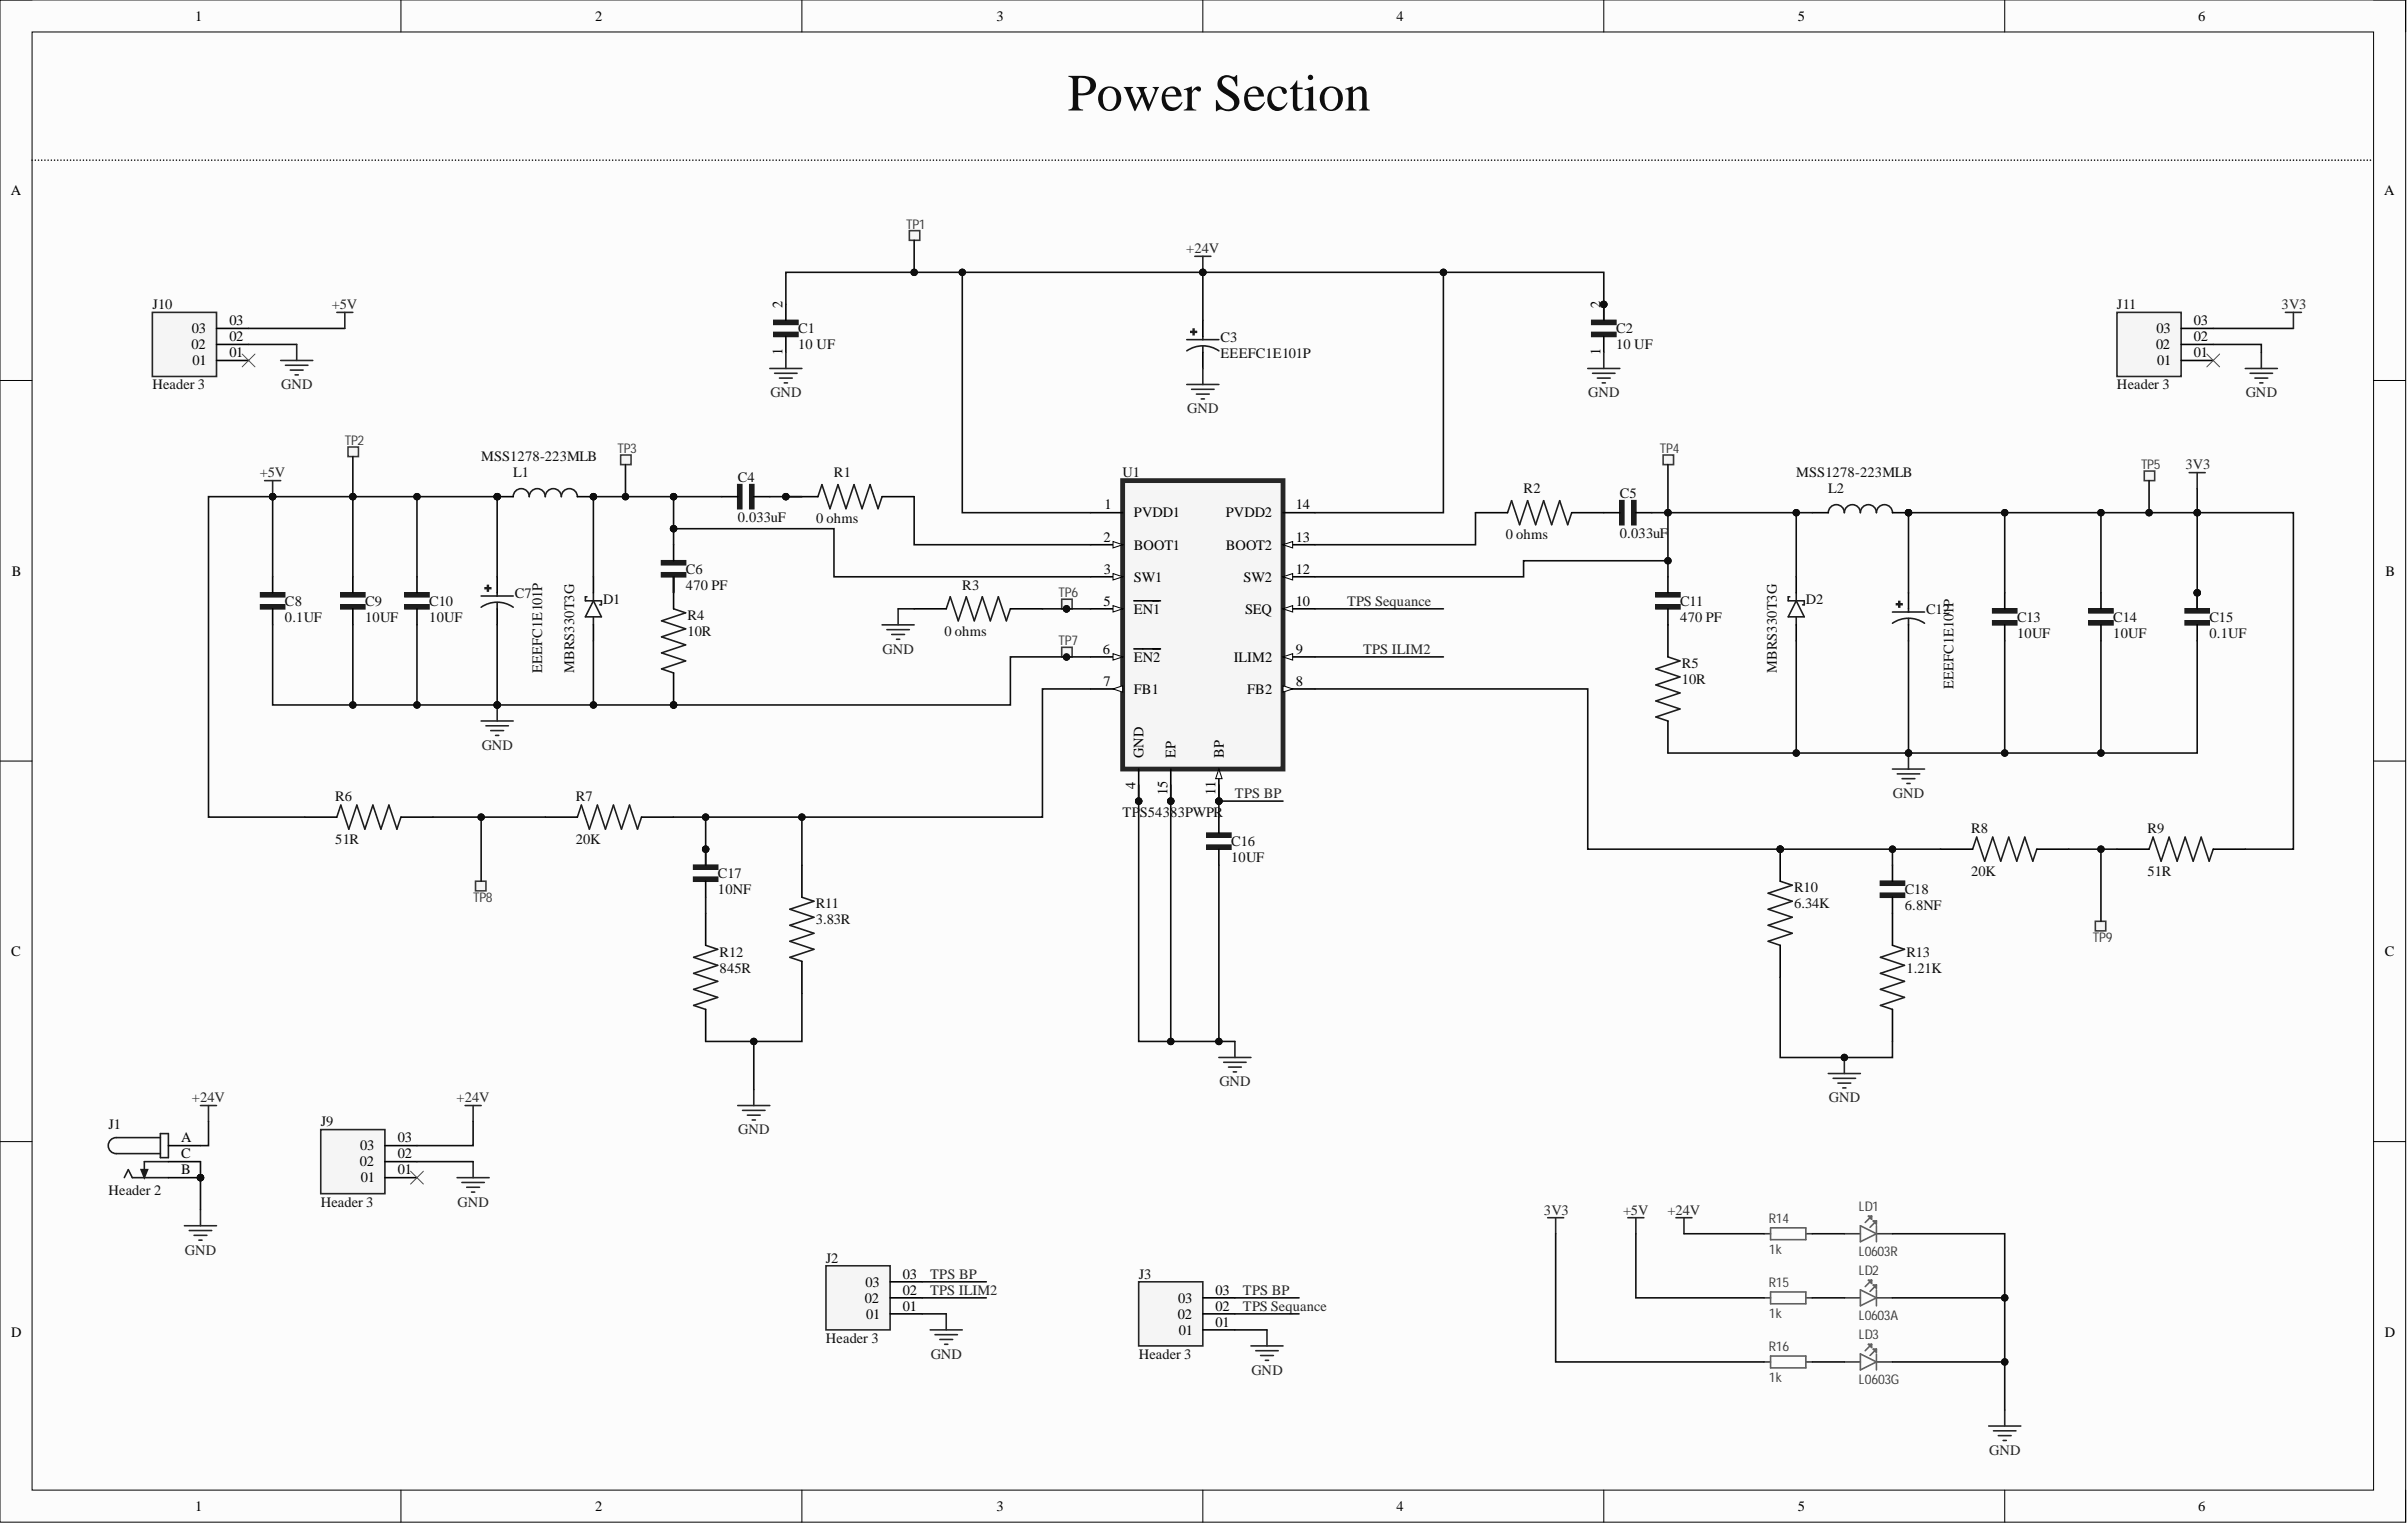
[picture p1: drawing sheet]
<svg xmlns="http://www.w3.org/2000/svg" width="381mm" height="241mm" viewBox="0 0 381 241" stroke-linecap="round" stroke-linejoin="round" font-family="sans-serif">
<defs><g id="words">
<text font-size="8.3" fill="#0e0e0e" x="168.9" y="17.5">Power Section</text>
<g font-size="2.3">
<text x="30.9" y="3.3">1</text>
<text x="94.1" y="3.3">2</text>
<text x="157.7" y="3.3">3</text>
<text x="220.9" y="3.3">4</text>
<text x="284.5" y="3.3">5</text>
<text x="347.8" y="3.3">6</text>
<text x="1.7" y="30.8">A</text>
<text x="377.2" y="30.8">A</text>
<text x="30.4" y="52.7">03</text>
<text x="36.3" y="54">02</text>
<text x="36.3" y="51.5">03</text>
<text x="123.8" y="48.7" transform="rotate(-90 123.8 48.7)">2</text>
<text x="253.2" y="48.7" transform="rotate(-90 253.2 48.7)">2</text>
<text x="341.2" y="52.7">03</text>
<text x="347.1" y="54">02</text>
<text x="347.1" y="51.5">03</text>
<text x="30.3" y="55.3">02</text>
<text x="30.5" y="57.8">01</text>
<text x="36.3" y="56.5">01</text>
<text x="123.8" y="56.1" transform="rotate(-90 123.8 56.1)">1</text>
<text x="253.2" y="56.1" transform="rotate(-90 253.2 56.1)">1</text>
<text x="341.1" y="55.3">02</text>
<text x="341.3" y="57.8">01</text>
<text x="347.1" y="56.5">01</text>
<text x="174.8" y="80.6">1</text>
<text x="179.4" y="81.9">PVDD1</text>
<text x="194" y="81.9">PVDD2</text>
<text x="205" y="80.6">14</text>
<text x="174.6" y="85.7">2</text>
<text x="179.4" y="87">BOOT1</text>
<text x="194" y="87">BOOT2</text>
<text x="205" y="85.7">13</text>
<text x="1.9" y="91.1">B</text>
<text x="174.6" y="95.8">5</text>
<text x="174.7" y="90.8">3</text>
<text x="179.4" y="92">SW1</text>
<text x="196.7" y="92">SW2</text>
<text x="205" y="95.8">10</text>
<text x="205" y="90.8">12</text>
<text x="377.4" y="91.1">B</text>
<text x="179.4" y="97.1">EN1</text>
<text x="197" y="97.1">SEQ</text>
<text x="174.5" y="103.4">6</text>
<text x="179.4" y="104.7">EN2</text>
<text x="195.2" y="104.7">ILIM2</text>
<text x="205" y="103.4">9</text>
<text x="174.6" y="108.5">7</text>
<text x="179.4" y="109.8">FB1</text>
<text x="197.3" y="109.8">FB2</text>
<text x="205" y="108.5">8</text>
<text x="180.9" y="119.9" transform="rotate(-90 180.9 119.9)">GND</text>
<text x="186" y="119.9" transform="rotate(-90 186 119.9)">EP</text>
<text x="193.6" y="119.9" transform="rotate(-90 193.6 119.9)">BP</text>
<text x="179.7" y="124.8" transform="rotate(-90 179.7 124.8)">4</text>
<text x="184.7" y="125.8" transform="rotate(-90 184.7 125.8)">15</text>
<text x="192.3" y="125.7" transform="rotate(-90 192.3 125.7)">11</text>
<text x="1.8" y="151.3">C</text>
<text x="377.3" y="151.3">C</text>
<text x="28.7" y="180.8">A</text>
<text x="28.7" y="183.3">C</text>
<text x="28.7" y="185.8">B</text>
<text x="56.9" y="184.6">02</text>
<text x="57" y="182">03</text>
<text x="62.9" y="185.8">01</text>
<text x="62.9" y="183.3">02</text>
<text x="62.9" y="180.8">03</text>
<text x="57.1" y="187.1">01</text>
<text x="136.9" y="203.6">03</text>
<text x="142.9" y="202.3">03</text>
<text x="136.9" y="206.1">02</text>
<text x="137" y="208.7">01</text>
<text x="142.9" y="207.4">01</text>
<text x="142.9" y="204.8">02</text>
<text x="186.3" y="208.7">02</text>
<text x="186.4" y="206.1">03</text>
<text x="192.3" y="209.9">01</text>
<text x="192.3" y="207.4">02</text>
<text x="192.3" y="204.8">03</text>
<text x="1.8" y="211.5">D</text>
<text x="186.5" y="211.2">01</text>
<text x="377.3" y="211.5">D</text>
<text x="30.9" y="239.1">1</text>
<text x="94.1" y="239.1">2</text>
<text x="157.7" y="239.1">3</text>
<text x="220.9" y="239.1">4</text>
<text x="284.5" y="239.1">5</text>
<text x="347.8" y="239.1">6</text>
</g>
<g font-size="2.3" fill="#262626">
<text x="187.7" y="40">+24V</text>
<text x="52.5" y="48.9">+5V</text>
<text x="361" y="48.9">3V3</text>
<text x="44.5" y="61.6">GND</text>
<text x="121.9" y="62.9">GND</text>
<text x="187.9" y="65.4">GND</text>
<text x="251.3" y="62.9">GND</text>
<text x="355.3" y="62.9">GND</text>
<text x="41.1" y="75.5">+5V</text>
<text x="345.8" y="74.3">3V3</text>
<text x="213.2" y="95.8">TPS Sequance</text>
<text x="139.6" y="103.4">GND</text>
<text x="215.7" y="103.4">TPS ILIM2</text>
<text x="76.2" y="118.6">GND</text>
<text x="195.4" y="126.3">TPS BP</text>
<text x="299.5" y="126.3">GND</text>
<text x="192.9" y="171.9">GND</text>
<text x="30.4" y="174.4">+24V</text>
<text x="72.2" y="174.4">+24V</text>
<text x="116.8" y="179.5">GND</text>
<text x="289.4" y="174.4">GND</text>
<text x="72.4" y="190.9">GND</text>
<text x="244.3" y="192.2">3V3</text>
<text x="256.8" y="192.2">+5V</text>
<text x="263.8" y="192.2">+24V</text>
<text x="29.3" y="198.5">GND</text>
<text x="147.2" y="202.3">TPS BP</text>
<text x="147.2" y="204.8">TPS ILIM2</text>
<text x="196.7" y="204.8">TPS BP</text>
<text x="196.7" y="207.4">TPS Sequance</text>
<text x="147.3" y="215">GND</text>
<text x="198" y="217.5">GND</text>
<text x="314.7" y="230.2">GND</text>
</g>
<g font-size="2.3" fill="#0e0e0e">
<text x="24.1" y="48.9">J10</text>
<text x="126.3" y="52.7">C1</text>
<text x="255.7" y="52.7">C2</text>
<text x="335" y="48.9">J11</text>
<text x="126.3" y="55.3">10 UF</text>
<text x="193.1" y="54.1">C3</text>
<text x="193.1" y="56.6">EEEFC1E101P</text>
<text x="255.7" y="55.3">10 UF</text>
<text x="24.1" y="61.6">Header 3</text>
<text x="335" y="61.6">Header 3</text>
<text x="76.1" y="73">MSS1278-223MLB</text>
<text x="81.2" y="75.5">L1</text>
<text x="116.7" y="76.2">C4</text>
<text x="132" y="75.5">R1</text>
<text x="177.6" y="75.5">U1</text>
<text x="284.2" y="75.5">MSS1278-223MLB</text>
<text x="116.7" y="82.6">0.033uF</text>
<text x="129.2" y="82.8">0 ohms</text>
<text x="241.1" y="78.1">R2</text>
<text x="256.3" y="78.8">C5</text>
<text x="289.3" y="78.1">L2</text>
<text x="238.3" y="85.3">0 ohms</text>
<text x="256.3" y="85.1">0.033uF</text>
<text x="45.1" y="95.8">C8</text>
<text x="57.8" y="95.8">C9</text>
<text x="67.9" y="95.8">C10</text>
<text x="81.5" y="94.6">C7</text>
<text x="95.4" y="95.6">D1</text>
<text x="108.5" y="90.8">C6</text>
<text x="108.5" y="93.3">470 PF</text>
<text x="152.3" y="93.3">R3</text>
<text x="265.9" y="95.8">C11</text>
<text x="285.7" y="95.6">D2</text>
<text x="45.1" y="98.4">0.1UF</text>
<text x="57.8" y="98.4">10UF</text>
<text x="67.9" y="98.4">10UF</text>
<text x="108.8" y="98.1">R4</text>
<text x="108.8" y="100.6">10R</text>
<text x="149.5" y="100.6">0 ohms</text>
<text x="265.9" y="98.4">470 PF</text>
<text x="304.8" y="97.2">C12</text>
<text x="319.1" y="98.4">C13</text>
<text x="319.1" y="100.9">10UF</text>
<text x="334.4" y="98.4">C14</text>
<text x="334.4" y="100.9">10UF</text>
<text x="349.6" y="98.4">C15</text>
<text x="349.6" y="100.9">0.1UF</text>
<text x="85.8" y="106.5" transform="rotate(-90 85.8 106.5)">EEEFC1E101P</text>
<text x="90.8" y="106.5" transform="rotate(-90 90.8 106.5)">MBRS330T3G</text>
<text x="266.1" y="105.7">R5</text>
<text x="281.2" y="106.5" transform="rotate(-90 281.2 106.5)">MBRS330T3G</text>
<text x="266.1" y="108.3">10R</text>
<text x="309.1" y="109" transform="rotate(-90 309.1 109)">EEEFC1E101P</text>
<text x="53" y="126.7">R6</text>
<text x="91.1" y="126.7">R7</text>
<text x="177.6" y="129.3">TPS54383PWPR</text>
<text x="311.9" y="131.7">R8</text>
<text x="339.8" y="131.7">R9</text>
<text x="53" y="133.5">51R</text>
<text x="91.1" y="133.5">20K</text>
<text x="194.8" y="133.9">C16</text>
<text x="194.8" y="136.4">10UF</text>
<text x="113.6" y="138.9">C17</text>
<text x="113.6" y="141.5">10NF</text>
<text x="129.1" y="143.7">R11</text>
<text x="283.9" y="141.2">R10</text>
<text x="283.9" y="143.7">6.34K</text>
<text x="301.4" y="141.5">C18</text>
<text x="301.4" y="144">6.8NF</text>
<text x="311.9" y="138.6">20K</text>
<text x="339.8" y="138.6">51R</text>
<text x="129.1" y="146.3">3.83R</text>
<text x="113.9" y="151.4">R12</text>
<text x="113.9" y="153.9">845R</text>
<text x="301.6" y="151.4">R13</text>
<text x="301.6" y="153.9">1.21K</text>
<text x="17.2" y="178.6">J1</text>
<text x="50.8" y="178.2">J9</text>
<text x="17.2" y="189.1">Header 2</text>
<text x="50.8" y="190.9">Header 3</text>
<text x="130.7" y="199.8">J2</text>
<text x="180.2" y="202.3">J3</text>
<text x="130.7" y="212.5">Header 3</text>
<text x="180.2" y="215">Header 3</text>
</g>
<g font-size="2.1" fill="#3c3c3c">
<text x="143.4" y="36.2">TP1</text>
<text x="54.6" y="70.4">TP2</text>
<text x="97.7" y="71.7">TP3</text>
<text x="262.6" y="71.7">TP4</text>
<text x="338.8" y="74.2">TP5</text>
<text x="167.5" y="94.5">TP6</text>
<text x="167.5" y="102.1">TP7</text>
<text x="74.9" y="142.6">TP8</text>
<text x="331.1" y="149">TP9</text>
<text x="294.1" y="191.6">LD1</text>
<text x="279.9" y="193.4">R14</text>
<text x="279.9" y="198.3">1k</text>
<text x="279.9" y="203.6">R15</text>
<text x="294.1" y="201.7">LD2</text>
<text x="294.1" y="198.7">L0603R</text>
<text x="279.9" y="208.5">1k</text>
<text x="294.1" y="208.8">L0603A</text>
<text x="279.9" y="213.7">R16</text>
<text x="294.1" y="211.9">LD3</text>
<text x="279.9" y="218.6">1k</text>
<text x="294.1" y="219">L0603G</text>
</g>
</g></defs>
<path d="M0 0h380.6v240.9h-380.6z" fill-rule="evenodd" fill="#fcfcfc"/>
<path d="M0 0h380.6v240.9h-380.6z" fill="none" stroke="#000" stroke-width=".16"/>
<path d="M5.1 5.1h370.5v230.7h-370.5z" fill-rule="evenodd" fill="#fcfcfc"/>
<g fill="none" stroke="#000" stroke-width=".16">
<path d="M0 0h5.1M63.4 0v5.1M126.9 0v5.1M190.3 0v5.1M253.8 0v5.1M317.2 0v5.1M375.6 0h5v5.1M5.1 5.1h370.5v230.7h-370.5zM0 60.2h5.1M375.6 60.2h5M0 120.4h5.1M375.6 120.4h5"/>
<path d="M0 180.6h5.1M375.6 180.6h5M63.4 235.8v5.1M126.9 235.8v5.1M190.3 235.8v5.1M253.8 235.8v5.1M317.2 235.8v5.1M380.6 235.8v5.1"/>
</g>
<g fill="none" stroke="#000" stroke-width=".25">
<path d="M5.1 25.3h.1M5.6 25.3h.1M6.1 25.3h.1M6.6 25.3h.1M7.1 25.3h.1M7.6 25.3h.1M8.1 25.3h.1M8.6 25.3h.1M9.1 25.3h.1M9.6 25.3h.1M10.2 25.3h.1M10.7 25.3h.1"/>
<path d="M11.2 25.3h.1M11.7 25.3h.1M12.2 25.3h.1M12.7 25.3h.1M13.2 25.3h.1M13.7 25.3h.1M14.2 25.3h.1M14.7 25.3h.1M15.2 25.3h.1M15.7 25.3h.1M16.2 25.3h.1M16.7 25.3h.1"/>
<path d="M17.3 25.3h.1M17.8 25.3h.1M18.3 25.3h.1M18.8 25.3h.1M19.3 25.3h.1M19.8 25.3h.1M20.3 25.3h.1M20.8 25.3h.1M21.3 25.3h.1M21.8 25.3h.1M22.3 25.3h.1M22.8 25.3h.1"/>
<path d="M23.3 25.3h.1M23.9 25.3h.1M24.4 25.3h.1M24.9 25.3h.1M25.4 25.3h.1M25.9 25.3h.1M26.4 25.3h.1M26.9 25.3h.1M27.4 25.3h.1M27.9 25.3h.1M28.4 25.3h.1M28.9 25.3h.1"/>
<path d="M29.4 25.3h.1M29.9 25.3h.1M30.5 25.3h.1M31 25.3h.1M31.5 25.3h.1M32 25.3h.1M32.5 25.3h.1M33 25.3h.1M33.5 25.3h.1M34 25.3h.1M34.5 25.3h.1M35 25.3h.1"/>
<path d="M35.5 25.3h.1M36 25.3h.1M36.5 25.3h.1M37 25.3h.1M37.6 25.3h.1M38.1 25.3h.1M38.6 25.3h.1M39.1 25.3h.1M39.6 25.3h.1M40.1 25.3h.1M40.6 25.3h.1M41.1 25.3h.1"/>
<path d="M41.6 25.3h.1M42.1 25.3h.1M42.6 25.3h.1M43.1 25.3h.1M43.6 25.3h.1M44.2 25.3h.1M44.7 25.3h.1M45.2 25.3h.1M45.7 25.3h.1M46.2 25.3h.1M46.7 25.3h.1M47.2 25.3h.1"/>
<path d="M47.7 25.3h.1M48.2 25.3h.1M48.7 25.3h.1M49.2 25.3h.1M49.7 25.3h.1M50.2 25.3h.1M50.8 25.3h.1M51.3 25.3h.1M51.8 25.3h.1M52.3 25.3h.1M52.8 25.3h.1M53.3 25.3h.1"/>
<path d="M53.8 25.3h.1M54.3 25.3h.1M54.8 25.3h.1M55.3 25.3h.1M55.8 25.3h.1M56.3 25.3h.1M56.8 25.3h.1M57.3 25.3h.1M57.9 25.3h.1M58.4 25.3h.1M58.9 25.3h.1M59.4 25.3h.1"/>
<path d="M59.9 25.3h.1M60.4 25.3h.1M60.9 25.3h.1M61.4 25.3h.1M61.9 25.3h.1M62.4 25.3h.1M62.9 25.3h.1M63.4 25.3h.1M63.9 25.3h.1M64.5 25.3h.1M65 25.3h.1M65.5 25.3h.1"/>
<path d="M66 25.3h.1M66.5 25.3h.1M67 25.3h.1M67.5 25.3h.1M68 25.3h.1M68.5 25.3h.1M69 25.3h.1M69.5 25.3h.1M70 25.3h.1M70.5 25.3h.1M71.1 25.3h.1M71.6 25.3h.1"/>
<path d="M72.1 25.3h.1M72.6 25.3h.1M73.1 25.3h.1M73.6 25.3h.1M74.1 25.3h.1M74.6 25.3h.1M75.1 25.3h.1M75.6 25.3h.1M76.1 25.3h.1M76.6 25.3h.1M77.1 25.3h.1M77.6 25.3h.1"/>
<path d="M78.2 25.3h.1M78.7 25.3h.1M79.2 25.3h.1M79.7 25.3h.1M80.2 25.3h.1M80.7 25.3h.1M81.2 25.3h.1M81.7 25.3h.1M82.2 25.3h.1M82.7 25.3h.1M83.2 25.3h.1M83.7 25.3h.1"/>
<path d="M84.2 25.3h.1M84.8 25.3h.1M85.3 25.3h.1M85.8 25.3h.1M86.3 25.3h.1M86.8 25.3h.1M87.3 25.3h.1M87.8 25.3h.1M88.3 25.3h.1M88.8 25.3h.1M89.3 25.3h.1M89.8 25.3h.1"/>
<path d="M90.3 25.3h.1M90.8 25.3h.1M91.4 25.3h.1M91.9 25.3h.1M92.4 25.3h.1M92.9 25.3h.1M93.4 25.3h.1M93.9 25.3h.1M94.4 25.3h.1M94.9 25.3h.1M95.4 25.3h.1M95.9 25.3h.1"/>
<path d="M96.4 25.3h.1M96.9 25.3h.1M97.4 25.3h.1M97.9 25.3h.1M98.5 25.3h.1M99 25.3h.1M99.5 25.3h.1M100 25.3h.1M100.5 25.3h.1M101 25.3h.1M101.5 25.3h.1M102 25.3h.1"/>
<path d="M102.5 25.3h.1M103 25.3h.1M103.5 25.3h.1M104 25.3h.1M104.5 25.3h.1M105.1 25.3h.1M105.6 25.3h.1M106.1 25.3h.1M106.6 25.3h.1M107.1 25.3h.1M107.6 25.3h.1M108.1 25.3h.1"/>
<path d="M108.6 25.3h.1M109.1 25.3h.1M109.6 25.3h.1M110.1 25.3h.1M110.6 25.3h.1M111.1 25.3h.1M111.7 25.3h.1M112.2 25.3h.1M112.7 25.3h.1M113.2 25.3h.1M113.7 25.3h.1M114.2 25.3h.1"/>
<path d="M114.7 25.3h.1M115.2 25.3h.1M115.7 25.3h.1M116.2 25.3h.1M116.7 25.3h.1M117.2 25.3h.1M117.7 25.3h.1M118.2 25.3h.1M118.8 25.3h.1M119.3 25.3h.1M119.8 25.3h.1M120.3 25.3h.1"/>
<path d="M120.8 25.3h.1M121.3 25.3h.1M121.8 25.3h.1M122.3 25.3h.1M122.8 25.3h.1M123.3 25.3h.1M123.8 25.3h.1M124.3 25.3h.1M124.8 25.3h.1M125.4 25.3h.1M125.9 25.3h.1M126.4 25.3h.1"/>
<path d="M126.9 25.3h.1M127.4 25.3h.1M127.9 25.3h.1M128.4 25.3h.1M128.9 25.3h.1M129.4 25.3h.1M129.9 25.3h.1M130.4 25.3h.1M130.9 25.3h.1M131.4 25.3h.1M132 25.3h.1M132.5 25.3h.1"/>
<path d="M133 25.3h.1M133.5 25.3h.1M134 25.3h.1M134.5 25.3h.1M135 25.3h.1M135.5 25.3h.1M136 25.3h.1M136.5 25.3h.1M137 25.3h.1M137.5 25.3h.1M138 25.3h.1M138.5 25.3h.1"/>
<path d="M139.1 25.3h.1M139.6 25.3h.1M140.1 25.3h.1M140.6 25.3h.1M141.1 25.3h.1M141.6 25.3h.1M142.1 25.3h.1M142.6 25.3h.1M143.1 25.3h.1M143.6 25.3h.1M144.1 25.3h.1M144.6 25.3h.1"/>
<path d="M145.1 25.3h.1M145.7 25.3h.1M146.2 25.3h.1M146.7 25.3h.1M147.2 25.3h.1M147.7 25.3h.1M148.2 25.3h.1M148.7 25.3h.1M149.2 25.3h.1M149.7 25.3h.1M150.2 25.3h.1M150.7 25.3h.1"/>
<path d="M151.2 25.3h.1M151.7 25.3h.1M152.3 25.3h.1M152.8 25.3h.1M153.3 25.3h.1M153.8 25.3h.1M154.3 25.3h.1M154.8 25.3h.1M155.3 25.3h.1M155.8 25.3h.1M156.3 25.3h.1M156.8 25.3h.1"/>
<path d="M157.3 25.3h.1M157.8 25.3h.1M158.3 25.3h.1M158.9 25.3h.1M159.4 25.3h.1M159.9 25.3h.1M160.4 25.3h.1M160.9 25.3h.1M161.4 25.3h.1M161.9 25.3h.1M162.4 25.3h.1M162.9 25.3h.1"/>
<path d="M163.4 25.3h.1M163.9 25.3h.1M164.4 25.3h.1M164.9 25.3h.1M165.4 25.3h.1M166 25.3h.1M166.5 25.3h.1M167 25.3h.1M167.5 25.3h.1M168 25.3h.1M168.5 25.3h.1M169 25.3h.1"/>
<path d="M169.5 25.3h.1M170 25.3h.1M170.5 25.3h.1M171 25.3h.1M171.5 25.3h.1M172 25.3h.1M172.6 25.3h.1M173.1 25.3h.1M173.6 25.3h.1M174.1 25.3h.1M174.6 25.3h.1M175.1 25.3h.1"/>
<path d="M175.6 25.3h.1M176.1 25.3h.1M176.6 25.3h.1M177.1 25.3h.1M177.6 25.3h.1M178.1 25.3h.1M178.6 25.3h.1M179.2 25.3h.1M179.7 25.3h.1M180.2 25.3h.1M180.7 25.3h.1M181.2 25.3h.1"/>
<path d="M181.7 25.3h.1M182.2 25.3h.1M182.7 25.3h.1M183.2 25.3h.1M183.7 25.3h.1M184.2 25.3h.1M184.7 25.3h.1M185.2 25.3h.1M185.7 25.3h.1M186.3 25.3h.1M186.8 25.3h.1M187.3 25.3h.1"/>
<path d="M187.8 25.3h.1M188.3 25.3h.1M188.8 25.3h.1M189.3 25.3h.1M189.8 25.3h.1M190.3 25.3h.1M190.8 25.3h.1M191.3 25.3h.1M191.8 25.3h.1M192.3 25.3h.1M192.9 25.3h.1M193.4 25.3h.1"/>
<path d="M193.9 25.3h.1M194.4 25.3h.1M194.9 25.3h.1M195.4 25.3h.1M195.9 25.3h.1M196.4 25.3h.1M196.9 25.3h.1M197.4 25.3h.1M197.9 25.3h.1M198.4 25.3h.1M198.9 25.3h.1M199.5 25.3h.1"/>
<path d="M200 25.3h.1M200.5 25.3h.1M201 25.3h.1M201.5 25.3h.1M202 25.3h.1M202.5 25.3h.1M203 25.3h.1M203.5 25.3h.1M204 25.3h.1M204.5 25.3h.1M205 25.3h.1M205.5 25.3h.1"/>
<path d="M206 25.3h.1M206.6 25.3h.1M207.1 25.3h.1M207.6 25.3h.1M208.1 25.3h.1M208.6 25.3h.1M209.1 25.3h.1M209.6 25.3h.1M210.1 25.3h.1M210.6 25.3h.1M211.1 25.3h.1M211.6 25.3h.1"/>
<path d="M212.1 25.3h.1M212.6 25.3h.1M213.2 25.3h.1M213.7 25.3h.1M214.2 25.3h.1M214.7 25.3h.1M215.2 25.3h.1M215.7 25.3h.1M216.2 25.3h.1M216.7 25.3h.1M217.2 25.3h.1M217.7 25.3h.1"/>
<path d="M218.2 25.3h.1M218.7 25.3h.1M219.2 25.3h.1M219.8 25.3h.1M220.3 25.3h.1M220.8 25.3h.1M221.3 25.3h.1M221.8 25.3h.1M222.3 25.3h.1M222.8 25.3h.1M223.3 25.3h.1M223.8 25.3h.1"/>
<path d="M224.3 25.3h.1M224.8 25.3h.1M225.3 25.3h.1M225.8 25.3h.1M226.3 25.3h.1M226.9 25.3h.1M227.4 25.3h.1M227.9 25.3h.1M228.4 25.3h.1M228.9 25.3h.1M229.4 25.3h.1M229.9 25.3h.1"/>
<path d="M230.4 25.3h.1M230.9 25.3h.1M231.4 25.3h.1M231.9 25.3h.1M232.4 25.3h.1M232.9 25.3h.1M233.5 25.3h.1M234 25.3h.1M234.5 25.3h.1M235 25.3h.1M235.5 25.3h.1M236 25.3h.1"/>
<path d="M236.5 25.3h.1M237 25.3h.1M237.5 25.3h.1M238 25.3h.1M238.5 25.3h.1M239 25.3h.1M239.5 25.3h.1M240.1 25.3h.1M240.6 25.3h.1M241.1 25.3h.1M241.6 25.3h.1M242.1 25.3h.1"/>
<path d="M242.6 25.3h.1M243.1 25.3h.1M243.6 25.3h.1M244.1 25.3h.1M244.6 25.3h.1M245.1 25.3h.1M245.6 25.3h.1M246.1 25.3h.1M246.6 25.3h.1M247.2 25.3h.1M247.7 25.3h.1M248.2 25.3h.1"/>
<path d="M248.7 25.3h.1M249.2 25.3h.1M249.7 25.3h.1M250.2 25.3h.1M250.7 25.3h.1M251.2 25.3h.1M251.7 25.3h.1M252.2 25.3h.1M252.7 25.3h.1M253.2 25.3h.1M253.8 25.3h.1M254.3 25.3h.1"/>
<path d="M254.8 25.3h.1M255.3 25.3h.1M255.8 25.3h.1M256.3 25.3h.1M256.8 25.3h.1M257.3 25.3h.1M257.8 25.3h.1M258.3 25.3h.1M258.8 25.3h.1M259.3 25.3h.1M259.8 25.3h.1M260.4 25.3h.1"/>
<path d="M260.9 25.3h.1M261.4 25.3h.1M261.9 25.3h.1M262.4 25.3h.1M262.9 25.3h.1M263.4 25.3h.1M263.9 25.3h.1M264.4 25.3h.1M264.9 25.3h.1M265.4 25.3h.1M265.9 25.3h.1M266.4 25.3h.1"/>
<path d="M266.9 25.3h.1M267.5 25.3h.1M268 25.3h.1M268.5 25.3h.1M269 25.3h.1M269.5 25.3h.1M270 25.3h.1M270.5 25.3h.1M271 25.3h.1M271.5 25.3h.1M272 25.3h.1M272.5 25.3h.1"/>
<path d="M273 25.3h.1M273.5 25.3h.1M274.1 25.3h.1M274.6 25.3h.1M275.1 25.3h.1M275.6 25.3h.1M276.1 25.3h.1M276.6 25.3h.1M277.1 25.3h.1M277.6 25.3h.1M278.1 25.3h.1M278.6 25.3h.1"/>
<path d="M279.1 25.3h.1M279.6 25.3h.1M280.1 25.3h.1M280.7 25.3h.1M281.2 25.3h.1M281.7 25.3h.1M282.2 25.3h.1M282.7 25.3h.1M283.2 25.3h.1M283.7 25.3h.1M284.2 25.3h.1M284.7 25.3h.1"/>
<path d="M285.2 25.3h.1M285.7 25.3h.1M286.2 25.3h.1M286.7 25.3h.1M287.3 25.3h.1M287.8 25.3h.1M288.3 25.3h.1M288.8 25.3h.1M289.3 25.3h.1M289.8 25.3h.1M290.3 25.3h.1M290.8 25.3h.1"/>
<path d="M291.3 25.3h.1M291.8 25.3h.1M292.3 25.3h.1M292.8 25.3h.1M293.3 25.3h.1M293.8 25.3h.1M294.4 25.3h.1M294.9 25.3h.1M295.4 25.3h.1M295.9 25.3h.1M296.4 25.3h.1M296.9 25.3h.1"/>
<path d="M297.4 25.3h.1M297.9 25.3h.1M298.4 25.3h.1M298.9 25.3h.1M299.4 25.3h.1M299.9 25.3h.1M300.4 25.3h.1M301 25.3h.1M301.5 25.3h.1M302 25.3h.1M302.5 25.3h.1M303 25.3h.1"/>
<path d="M303.5 25.3h.1M304 25.3h.1M304.5 25.3h.1M305 25.3h.1M305.5 25.3h.1M306 25.3h.1M306.5 25.3h.1M307 25.3h.1M307.6 25.3h.1M308.1 25.3h.1M308.6 25.3h.1M309.1 25.3h.1"/>
<path d="M309.6 25.3h.1M310.1 25.3h.1M310.6 25.3h.1M311.1 25.3h.1M311.6 25.3h.1M312.1 25.3h.1M312.6 25.3h.1M313.1 25.3h.1M313.6 25.3h.1M314.1 25.3h.1M314.7 25.3h.1M315.2 25.3h.1"/>
<path d="M315.7 25.3h.1M316.2 25.3h.1M316.7 25.3h.1M317.2 25.3h.1M317.7 25.3h.1M318.2 25.3h.1M318.7 25.3h.1M319.2 25.3h.1M319.7 25.3h.1M320.2 25.3h.1M320.7 25.3h.1M321.3 25.3h.1"/>
<path d="M321.8 25.3h.1M322.3 25.3h.1M322.8 25.3h.1M323.3 25.3h.1M323.8 25.3h.1M324.3 25.3h.1M324.8 25.3h.1M325.3 25.3h.1M325.8 25.3h.1M326.3 25.3h.1M326.8 25.3h.1M327.3 25.3h.1"/>
<path d="M327.9 25.3h.1M328.4 25.3h.1M328.9 25.3h.1M329.4 25.3h.1M329.9 25.3h.1M330.4 25.3h.1M330.9 25.3h.1M331.4 25.3h.1M331.9 25.3h.1M332.4 25.3h.1M332.9 25.3h.1M333.4 25.3h.1"/>
<path d="M333.9 25.3h.1M334.4 25.3h.1M335 25.3h.1M335.5 25.3h.1M336 25.3h.1M336.5 25.3h.1M337 25.3h.1M337.5 25.3h.1M338 25.3h.1M338.5 25.3h.1M339 25.3h.1M339.5 25.3h.1"/>
<path d="M340 25.3h.1M340.5 25.3h.1M341 25.3h.1M341.6 25.3h.1M342.1 25.3h.1M342.6 25.3h.1M343.1 25.3h.1M343.6 25.3h.1M344.1 25.3h.1M344.6 25.3h.1M345.1 25.3h.1M345.6 25.3h.1"/>
<path d="M346.1 25.3h.1M346.6 25.3h.1M347.1 25.3h.1M347.6 25.3h.1M348.2 25.3h.1M348.7 25.3h.1M349.2 25.3h.1M349.7 25.3h.1M350.2 25.3h.1M350.7 25.3h.1M351.2 25.3h.1M351.7 25.3h.1"/>
<path d="M352.2 25.3h.1M352.7 25.3h.1M353.2 25.3h.1M353.7 25.3h.1M354.2 25.3h.1M354.7 25.3h.1M355.3 25.3h.1M355.8 25.3h.1M356.3 25.3h.1M356.8 25.3h.1M357.3 25.3h.1M357.8 25.3h.1"/>
<path d="M358.3 25.3h.1M358.8 25.3h.1M359.3 25.3h.1M359.8 25.3h.1M360.3 25.3h.1M360.8 25.3h.1M361.3 25.3h.1M361.9 25.3h.1M362.4 25.3h.1M362.9 25.3h.1M363.4 25.3h.1M363.9 25.3h.1"/>
<path d="M364.4 25.3h.1M364.9 25.3h.1M365.4 25.3h.1M365.9 25.3h.1M366.4 25.3h.1M366.9 25.3h.1M367.4 25.3h.1M367.9 25.3h.1M368.5 25.3h.1M369 25.3h.1M369.5 25.3h.1M370 25.3h.1"/>
<path d="M370.5 25.3h.1M371 25.3h.1M371.5 25.3h.1M372 25.3h.1M372.5 25.3h.1M373 25.3h.1M373.5 25.3h.1M374 25.3h.1M374.5 25.3h.1M375 25.3h.1M93.9 91.3v2.5M93.9 98.9v2.5"/>
</g>
<path d="M92.9 94.4h-.3v.7h2.6v.6h-.3M93.9 95.1l1.3 2.5h-2.6zM93.9 93.8v1.3M93.9 97.6v1.3" fill="none" stroke="#1c1c1c" stroke-width=".25"/>
<circle cx="78.7" cy="78.6" r=".51" fill="#0e0e0e"/>
<circle cx="78.7" cy="78.6" r=".51" fill="none" stroke="#0e0e0e" stroke-width=".16"/>
<circle cx="93.9" cy="78.6" r=".51" fill="#0e0e0e"/>
<circle cx="93.9" cy="78.6" r=".51" fill="none" stroke="#0e0e0e" stroke-width=".16"/>
<path d="M81.2 78.6a1.27 1.27 0 0 1 1.3-1.3 1.27 1.27 0 0 1 1.2 1.3 1.27 1.27 0 0 1 1.3-1.3 1.27 1.27 0 0 1 1.3 1.3 1.27 1.27 0 0 1 1.2-1.3 1.27 1.27 0 0 1 1.3 1.3 1.27 1.27 0 0 1 1.3-1.3 1.27 1.27 0 0 1 1.3 1.3" fill="none" stroke="#1c1c1c" stroke-width=".25"/>
<path d="M78.7 78.6h2.5" fill="none" stroke="#000" stroke-width=".25"/>
<circle cx="78.7" cy="78.6" r=".51" fill="#0e0e0e"/>
<circle cx="78.7" cy="78.6" r=".51" fill="none" stroke="#0e0e0e" stroke-width=".16"/>
<path d="M91.4 78.6h2.5" fill="none" stroke="#000" stroke-width=".25"/>
<circle cx="93.9" cy="78.6" r=".51" fill="#0e0e0e"/>
<circle cx="93.9" cy="78.6" r=".51" fill="none" stroke="#0e0e0e" stroke-width=".16"/>
<circle cx="124.3" cy="78.6" r=".51" fill="#0e0e0e"/>
<circle cx="124.3" cy="78.6" r=".51" fill="none" stroke="#0e0e0e" stroke-width=".16"/>
<path d="M129.4 78.6l.6-1.9 1.3 3.8 1.3-3.8 1.3 3.8 1.2-3.8 1.3 3.8 1.3-3.8 1.2 3.8 .7-1.9" fill="none" stroke="#1c1c1c" stroke-width=".25"/>
<path d="M124.3 78.6h5.1" fill="none" stroke="#000" stroke-width=".25"/>
<circle cx="124.3" cy="78.6" r=".51" fill="#0e0e0e"/>
<circle cx="124.3" cy="78.6" r=".51" fill="none" stroke="#0e0e0e" stroke-width=".16"/>
<path d="M139.6 78.6h5" fill="none" stroke="#000" stroke-width=".25"/>
<circle cx="253.8" cy="48.2" r=".51" fill="#0e0e0e"/>
<circle cx="253.8" cy="48.2" r=".51" fill="none" stroke="#0e0e0e" stroke-width=".16"/>
<path d="M251.9 52.6h3.8v.6h-3.8z" fill-rule="evenodd" fill="#1c1c1c"/>
<path d="M251.9 52.6h3.8v.6h-3.8z" fill="none" stroke="#1c1c1c" stroke-width=".25"/>
<path d="M251.9 50.7h3.8v.6h-3.8z" fill-rule="evenodd" fill="#1c1c1c"/>
<path d="M251.9 50.7h3.8v.6h-3.8z" fill="none" stroke="#1c1c1c" stroke-width=".25"/>
<path d="M253.8 48.2v2.5M253.8 53.2v2.6" fill="none" stroke="#000" stroke-width=".25"/>
<circle cx="253.8" cy="48.2" r=".51" fill="#0e0e0e"/>
<circle cx="253.8" cy="48.2" r=".51" fill="none" stroke="#0e0e0e" stroke-width=".16"/>
<path d="M122.4 52.6h3.8v.6h-3.8z" fill-rule="evenodd" fill="#1c1c1c"/>
<path d="M122.4 52.6h3.8v.6h-3.8z" fill="none" stroke="#1c1c1c" stroke-width=".25"/>
<path d="M122.4 50.7h3.8v.6h-3.8z" fill-rule="evenodd" fill="#1c1c1c"/>
<path d="M122.4 50.7h3.8v.6h-3.8z" fill="none" stroke="#1c1c1c" stroke-width=".25"/>
<path d="M124.3 48.2v2.5M124.3 53.2v2.6" fill="none" stroke="#000" stroke-width=".25"/>
<path d="M121.8 58.3h5.1M122.6 59.1h3.5M123.3 59.8h2.1M124.3 55.8v2.5M251.2 58.3h5.1M252 59.1h3.5M252.7 59.8h2.1M253.8 55.8v2.5M124.1 60.6h.5M253.5 60.6h.5" fill="none" stroke="#262626" stroke-width=".25"/>
<path d="M188.8 52.1h.1v.9h-.1z" fill-rule="evenodd" fill="#1c1c1c"/>
<path d="M188.8 52.1h.1v.9h-.1z" fill="none" stroke="#1c1c1c" stroke-width=".25"/>
<path d="M188.4 52.5h.9v.1h-.9z" fill-rule="evenodd" fill="#1c1c1c"/>
<path d="M187.8 55.5a4.5 4.5 0 0 1 5.1 0M187.8 53.7h5.1M188.4 52.5h.9v.1h-.9zM190.3 53.2v.5M190.3 54.8v1" fill="none" stroke="#1c1c1c" stroke-width=".25"/>
<path d="M190.3 50.7v2.5M190.3 55.8v2.5" fill="none" stroke="#000" stroke-width=".25"/>
<path d="M190.3 58.3v2.5M187.8 60.8h5.1M188.5 61.6h3.6M189.3 62.4h2M190.1 63.1h.5" fill="none" stroke="#262626" stroke-width=".25"/>
<path d="M116.7 76.7h.7v3.8h-.7z" fill-rule="evenodd" fill="#1c1c1c"/>
<path d="M116.7 76.7h.7v3.8h-.7z" fill="none" stroke="#1c1c1c" stroke-width=".25"/>
<path d="M118.6 76.7h.7v3.8h-.7z" fill-rule="evenodd" fill="#1c1c1c"/>
<path d="M118.6 76.7h.7v3.8h-.7z" fill="none" stroke="#1c1c1c" stroke-width=".25"/>
<path d="M114.2 78.6h2.5M119.3 78.6h2.5" fill="none" stroke="#000" stroke-width=".25"/>
<path d="M104.7 90.6h3.8v.7h-3.8z" fill-rule="evenodd" fill="#1c1c1c"/>
<path d="M104.7 90.6h3.8v.7h-3.8z" fill="none" stroke="#1c1c1c" stroke-width=".25"/>
<path d="M104.7 88.7h3.8v.7h-3.8z" fill-rule="evenodd" fill="#1c1c1c"/>
<path d="M104.7 88.7h3.8v.7h-3.8z" fill="none" stroke="#1c1c1c" stroke-width=".25"/>
<path d="M106.6 86.2v2.5M106.6 91.3v2.5" fill="none" stroke="#000" stroke-width=".25"/>
<circle cx="106.6" cy="111.5" r=".51" fill="#0e0e0e"/>
<circle cx="106.6" cy="111.5" r=".51" fill="none" stroke="#0e0e0e" stroke-width=".16"/>
<path d="M106.6 96.3l1.9 .7-3.8 1.2 3.8 1.3-3.8 1.3 3.8 1.2-3.8 1.3 3.8 1.3-3.8 1.2 1.9 .7" fill="none" stroke="#1c1c1c" stroke-width=".25"/>
<path d="M106.6 106.5v5" fill="none" stroke="#000" stroke-width=".25"/>
<circle cx="106.6" cy="111.5" r=".51" fill="#0e0e0e"/>
<circle cx="106.6" cy="111.5" r=".51" fill="none" stroke="#0e0e0e" stroke-width=".16"/>
<path d="M106.6 91.3v5" fill="none" stroke="#000" stroke-width=".25"/>
<path d="M77.1 92.6h.2v.9h-.2z" fill-rule="evenodd" fill="#1c1c1c"/>
<path d="M77.1 92.6h.2v.9h-.2z" fill="none" stroke="#1c1c1c" stroke-width=".25"/>
<path d="M76.8 93h.8v.1h-.8z" fill-rule="evenodd" fill="#1c1c1c"/>
<path d="M76.1 96.1a4.4 4.4 0 0 1 5.1 0M76.1 94.3h5.1M76.8 93h.8v.1h-.8zM78.7 93.8v.5M78.7 95.3v1" fill="none" stroke="#1c1c1c" stroke-width=".25"/>
<path d="M78.7 91.3v2.5M78.7 96.3v2.6" fill="none" stroke="#000" stroke-width=".25"/>
<path d="M64.1 95.7h3.8v.6h-3.8z" fill-rule="evenodd" fill="#1c1c1c"/>
<path d="M64.1 95.7h3.8v.6h-3.8z" fill="none" stroke="#1c1c1c" stroke-width=".25"/>
<path d="M64.1 93.8h3.8v.6h-3.8z" fill-rule="evenodd" fill="#1c1c1c"/>
<path d="M64.1 93.8h3.8v.6h-3.8z" fill="none" stroke="#1c1c1c" stroke-width=".25"/>
<path d="M66 91.3v2.5M66 96.3v2.6" fill="none" stroke="#000" stroke-width=".25"/>
<path d="M53.9 95.7h3.8v.6h-3.8z" fill-rule="evenodd" fill="#1c1c1c"/>
<path d="M53.9 95.7h3.8v.6h-3.8z" fill="none" stroke="#1c1c1c" stroke-width=".25"/>
<path d="M53.9 93.8h3.8v.6h-3.8z" fill-rule="evenodd" fill="#1c1c1c"/>
<path d="M53.9 93.8h3.8v.6h-3.8z" fill="none" stroke="#1c1c1c" stroke-width=".25"/>
<path d="M55.8 91.3v2.5M55.8 96.3v2.6" fill="none" stroke="#000" stroke-width=".25"/>
<path d="M41.2 95.7h3.8v.6h-3.8z" fill-rule="evenodd" fill="#1c1c1c"/>
<path d="M41.2 95.7h3.8v.6h-3.8z" fill="none" stroke="#1c1c1c" stroke-width=".25"/>
<path d="M41.2 93.8h3.8v.6h-3.8z" fill-rule="evenodd" fill="#1c1c1c"/>
<path d="M41.2 93.8h3.8v.6h-3.8zM149.7 96.3l.6-1.9 1.3 3.8 1.3-3.8 1.3 3.8 1.2-3.8 1.3 3.8 1.3-3.8 1.2 3.8 .7-1.9" fill="none" stroke="#1c1c1c" stroke-width=".25"/>
<path d="M43.1 91.3v2.5M43.1 96.3v2.6M144.6 96.3h5.1M159.9 96.3h5" fill="none" stroke="#000" stroke-width=".25"/>
<path d="M139.6 98.9h5M140.3 99.6h3.6M142.1 96.3v2.6M76.1 114.1h5.1M76.9 114.8h3.5M77.6 115.6h2.1M78.4 116.4h.5M78.7 111.5v2.6M141.1 100.4h2M141.8 101.2h.6" fill="none" stroke="#262626" stroke-width=".25"/>
<circle cx="78.7" cy="111.5" r=".51" fill="#0e0e0e"/>
<circle cx="78.7" cy="111.5" r=".51" fill="none" stroke="#0e0e0e" stroke-width=".16"/>
<path d="M53.3 129.3l.6-1.9 1.3 3.8 1.3-3.8 1.2 3.8 1.3-3.8 1.3 3.8 1.2-3.8 1.3 3.8 .6-1.9M91.4 129.3l.6-1.9 1.3 3.8 1.2-3.8 1.3 3.8 1.3-3.8 1.2 3.8 1.3-3.8 1.3 3.8 .6-1.9M111.7 149.6l1.9 .6-3.9 1.3 3.9 1.2-3.9 1.3 3.9 1.3-3.9 1.2 3.9 1.3-3.9 1.3 2 .6M126.9 142l1.9 .6-3.8 1.3 3.8 1.2-3.8 1.3 3.8 1.3-3.8 1.2 3.8 1.3-3.8 1.3 1.9 .6" fill="none" stroke="#1c1c1c" stroke-width=".25"/>
<path d="M48.2 129.3h5.1M63.4 129.3h5.1M86.3 129.3h5.1M101.5 129.3h5.1M126.9 136.9v5.1M111.7 144.5v5.1M111.7 159.7v5.1M126.9 152.1v5.1" fill="none" stroke="#000" stroke-width=".25"/>
<circle cx="111.7" cy="134.4" r=".51" fill="#0e0e0e"/>
<circle cx="111.7" cy="134.4" r=".51" fill="none" stroke="#0e0e0e" stroke-width=".16"/>
<path d="M109.7 138.8h3.9v.6h-3.9z" fill-rule="evenodd" fill="#1c1c1c"/>
<path d="M109.7 138.8h3.9v.6h-3.9z" fill="none" stroke="#1c1c1c" stroke-width=".25"/>
<path d="M109.7 136.9h3.9v.6h-3.9z" fill-rule="evenodd" fill="#1c1c1c"/>
<path d="M109.7 136.9h3.9v.6h-3.9z" fill="none" stroke="#1c1c1c" stroke-width=".25"/>
<path d="M111.7 134.4v2.5M111.7 139.4v2.6" fill="none" stroke="#000" stroke-width=".25"/>
<circle cx="111.7" cy="134.4" r=".51" fill="#0e0e0e"/>
<circle cx="111.7" cy="134.4" r=".51" fill="none" stroke="#0e0e0e" stroke-width=".16"/>
<path d="M116.7 174.9h5.1M117.5 175.7h3.5M118.2 176.5h2.1M119 177.2h.5M119.3 172.4v2.5" fill="none" stroke="#262626" stroke-width=".25"/>
<path d="M191 133.7h3.8v.7h-3.8z" fill-rule="evenodd" fill="#1c1c1c"/>
<path d="M191 133.7h3.8v.7h-3.8z" fill="none" stroke="#1c1c1c" stroke-width=".25"/>
<path d="M191 131.8h3.8v.7h-3.8z" fill-rule="evenodd" fill="#1c1c1c"/>
<path d="M238.5 81.1l.7-1.9 1.2 3.8 1.3-3.8 1.3 3.8 1.2-3.8 1.3 3.8 1.3-3.8 1.2 3.8 .7-1.9M191 131.8h3.8v.7h-3.8z" fill="none" stroke="#1c1c1c" stroke-width=".25"/>
<path d="M233.5 81.1h5M248.7 81.1h5.1M192.9 129.3v2.5M192.9 134.4v2.5" fill="none" stroke="#000" stroke-width=".25"/>
<path d="M192.9 167.3h5M193.6 168.1h3.6M194.4 168.8h2M195.1 169.6h.5M195.4 164.8v2.5" fill="none" stroke="#262626" stroke-width=".25"/>
<path d="M256.3 79.2h.6v3.8h-.6z" fill-rule="evenodd" fill="#1c1c1c"/>
<path d="M256.3 79.2h.6v3.8h-.6z" fill="none" stroke="#1c1c1c" stroke-width=".25"/>
<path d="M258.2 79.2h.6v3.8h-.6z" fill-rule="evenodd" fill="#1c1c1c"/>
<path d="M258.2 79.2h.6v3.8h-.6z" fill="none" stroke="#1c1c1c" stroke-width=".25"/>
<path d="M253.8 81.1h2.5M258.8 81.1h2.6" fill="none" stroke="#000" stroke-width=".25"/>
<path d="M262 95.7h3.8v.6h-3.8z" fill-rule="evenodd" fill="#1c1c1c"/>
<path d="M262 95.7h3.8v.6h-3.8z" fill="none" stroke="#1c1c1c" stroke-width=".25"/>
<path d="M262 93.8h3.8v.6h-3.8z" fill-rule="evenodd" fill="#1c1c1c"/>
<path d="M262 93.8h3.8v.6h-3.8zM283.2 94.4h-.3v.7h2.6v.6h-.3M284.2 95.1l1.3 2.5h-2.6zM284.2 93.8v1.3M284.2 97.6v1.3M263.9 103.9l1.9 .7-3.8 1.2 3.8 1.3-3.8 1.3 3.8 1.2-3.8 1.3 3.8 1.3-3.8 1.2 1.9 .7" fill="none" stroke="#1c1c1c" stroke-width=".25"/>
<path d="M263.9 91.3v2.5M263.9 96.3v7.6M284.2 91.3v2.5M284.2 98.9v2.5M263.9 114.1v5.1" fill="none" stroke="#000" stroke-width=".25"/>
<circle cx="302" cy="81.1" r=".51" fill="#0e0e0e"/>
<circle cx="302" cy="81.1" r=".51" fill="none" stroke="#0e0e0e" stroke-width=".16"/>
<path d="M289.3 81.1a1.27 1.27 0 0 1 1.2-1.2 1.27 1.27 0 0 1 1.3 1.2 1.27 1.27 0 0 1 1.3-1.2 1.27 1.27 0 0 1 1.3 1.2 1.27 1.27 0 0 1 1.2-1.2 1.27 1.27 0 0 1 1.3 1.2 1.27 1.27 0 0 1 1.3-1.2 1.27 1.27 0 0 1 1.2 1.2" fill="none" stroke="#1c1c1c" stroke-width=".25"/>
<path d="M286.7 81.1h2.6M299.4 81.1h2.6" fill="none" stroke="#000" stroke-width=".25"/>
<circle cx="302" cy="81.1" r=".51" fill="#0e0e0e"/>
<circle cx="302" cy="81.1" r=".51" fill="none" stroke="#0e0e0e" stroke-width=".16"/>
<path d="M300.4 95.2h.2v.9h-.2z" fill-rule="evenodd" fill="#1c1c1c"/>
<path d="M300.4 95.2h.2v.9h-.2z" fill="none" stroke="#1c1c1c" stroke-width=".25"/>
<path d="M300.1 95.6h.9v.1h-.9z" fill-rule="evenodd" fill="#1c1c1c"/>
<path d="M299.4 98.6a4.5 4.5 0 0 1 5.1 0M299.4 96.8h5.1M300.1 95.6h.9v.1h-.9zM302 96.3v.5M302 97.9v1" fill="none" stroke="#1c1c1c" stroke-width=".25"/>
<path d="M302 93.8v2.5M302 98.9v2.5" fill="none" stroke="#000" stroke-width=".25"/>
<path d="M315.3 98.2h3.8v.7h-3.8z" fill-rule="evenodd" fill="#1c1c1c"/>
<path d="M315.3 98.2h3.8v.7h-3.8z" fill="none" stroke="#1c1c1c" stroke-width=".25"/>
<path d="M315.3 96.3h3.8v.7h-3.8z" fill-rule="evenodd" fill="#1c1c1c"/>
<path d="M315.3 96.3h3.8v.7h-3.8z" fill="none" stroke="#1c1c1c" stroke-width=".25"/>
<path d="M317.2 93.8v2.5M317.2 98.9v2.5" fill="none" stroke="#000" stroke-width=".25"/>
<path d="M330.5 98.2h3.8v.7h-3.8z" fill-rule="evenodd" fill="#1c1c1c"/>
<path d="M330.5 98.2h3.8v.7h-3.8z" fill="none" stroke="#1c1c1c" stroke-width=".25"/>
<path d="M330.5 96.3h3.8v.7h-3.8z" fill-rule="evenodd" fill="#1c1c1c"/>
<path d="M330.5 96.3h3.8v.7h-3.8z" fill="none" stroke="#1c1c1c" stroke-width=".25"/>
<path d="M332.4 93.8v2.5M332.4 98.9v2.5" fill="none" stroke="#000" stroke-width=".25"/>
<circle cx="347.6" cy="93.8" r=".51" fill="#0e0e0e"/>
<circle cx="347.6" cy="93.8" r=".51" fill="none" stroke="#0e0e0e" stroke-width=".16"/>
<path d="M345.7 98.2h3.8v.7h-3.8z" fill-rule="evenodd" fill="#1c1c1c"/>
<path d="M345.7 98.2h3.8v.7h-3.8z" fill="none" stroke="#1c1c1c" stroke-width=".25"/>
<path d="M345.7 96.3h3.8v.7h-3.8z" fill-rule="evenodd" fill="#1c1c1c"/>
<path d="M345.7 96.3h3.8v.7h-3.8z" fill="none" stroke="#1c1c1c" stroke-width=".25"/>
<path d="M347.6 93.8v2.5M347.6 98.9v2.5" fill="none" stroke="#000" stroke-width=".25"/>
<circle cx="347.6" cy="93.8" r=".51" fill="#0e0e0e"/>
<circle cx="347.6" cy="93.8" r=".51" fill="none" stroke="#0e0e0e" stroke-width=".16"/>
<circle cx="281.7" cy="134.4" r=".51" fill="#0e0e0e"/>
<circle cx="281.7" cy="134.4" r=".51" fill="none" stroke="#0e0e0e" stroke-width=".16"/>
<path d="M281.7 139.4l1.9 .7-3.8 1.2 3.8 1.3-3.8 1.3 3.8 1.2-3.8 1.3 3.8 1.3-3.8 1.2 1.9 .7" fill="none" stroke="#1c1c1c" stroke-width=".25"/>
<path d="M281.7 134.4v5M281.7 149.6v5" fill="none" stroke="#000" stroke-width=".25"/>
<circle cx="281.7" cy="134.4" r=".51" fill="#0e0e0e"/>
<circle cx="281.7" cy="134.4" r=".51" fill="none" stroke="#0e0e0e" stroke-width=".16"/>
<path d="M302 119.2v2.5M299.4 121.7h5.1M300.2 122.4h3.5M301 123.2h2M301.7 124h.5" fill="none" stroke="#262626" stroke-width=".25"/>
<circle cx="302" cy="119.2" r=".51" fill="#0e0e0e"/>
<circle cx="302" cy="119.2" r=".51" fill="none" stroke="#0e0e0e" stroke-width=".16"/>
<path d="M297.5 141.3h3.8v.7h-3.8z" fill-rule="evenodd" fill="#1c1c1c"/>
<path d="M297.5 141.3h3.8v.7h-3.8z" fill="none" stroke="#1c1c1c" stroke-width=".25"/>
<path d="M297.5 139.4h3.8v.7h-3.8z" fill-rule="evenodd" fill="#1c1c1c"/>
<path d="M297.5 139.4h3.8v.7h-3.8zM312.1 134.4l.7-1.9 1.2 3.8 1.3-3.8 1.3 3.8 1.2-3.8 1.3 3.8 1.3-3.8 1.2 3.8 .7-1.9M340 134.4l.7-1.9 1.2 3.8 1.3-3.8 1.3 3.8 1.2-3.8 1.3 3.8 1.3-3.8 1.2 3.8 .7-1.9M299.4 149.6l1.9 .6-3.8 1.3 3.8 1.2-3.8 1.3 3.8 1.3-3.8 1.2 3.8 1.3-3.8 1.3 1.9 .6" fill="none" stroke="#1c1c1c" stroke-width=".25"/>
<path d="M299.4 136.9v2.5M307 134.4h5.1M322.3 134.4h5M335 134.4h5M350.2 134.4h5.1M299.4 142v7.6M299.4 159.7v5.1" fill="none" stroke="#000" stroke-width=".25"/>
<path d="M289.3 169.9h5.1M290 170.6h3.6M290.8 171.4h2M291.6 172.1h.5M291.8 167.3v2.6" fill="none" stroke="#262626" stroke-width=".25"/>
<circle cx="291.8" cy="167.3" r=".51" fill="#0e0e0e"/>
<circle cx="291.8" cy="167.3" r=".51" fill="none" stroke="#0e0e0e" stroke-width=".16"/>
<path d="M189 40.6h2.6M190.3 40.6v2.5M31.7 174.9h2.6M33 174.9v2.6M29.2 193.9h5.1M29.9 194.7h3.6M30.7 195.5h2M31.5 196.2h.5M31.7 191.4v2.5" fill="none" stroke="#262626" stroke-width=".25"/>
<circle cx="190.3" cy="43.1" r=".51" fill="#0e0e0e"/>
<circle cx="190.3" cy="43.1" r=".51" fill="none" stroke="#0e0e0e" stroke-width=".16"/>
<path d="M279.1 195.2h1M285.7 195.2h1M291.8 195.2h2.6M296.9 195.2h2.5M279.1 205.4h1M279.1 215.5h1M285.7 205.4h1M285.7 215.5h1M291.8 205.4h2.6M291.8 215.5h2.6M296.9 205.4h2.5M296.9 215.5h2.5" fill="none" stroke="#3c3c3c" stroke-width=".25"/>
<g fill="none" stroke="#5c5c5c" stroke-width=".25">
<path d="M280.1 194.3h5.6v1.9h-5.6zM294.4 193.9l2.5 1.3-2.5 1.3zM295.6 192.4h.5v.5zM296.1 192.4l-1 1M296.4 193.2h.5v.5zM296.9 193.9v2.6M296.9 193.2l-1 1M280.1 204.4h5.6v1.9h-5.6zM280.1 214.6h5.6v1.8h-5.6zM294.4 204.1l2.5 1.3-2.5 1.2zM294.4 214.2l2.5 1.3-2.5 1.3zM295.6 202.6h.5v.5z"/>
<path d="M295.6 212.7h.5v.5zM296.1 202.6l-1 1M296.1 212.7l-1 1M296.4 203.3h.5v.5zM296.4 213.5h.5v.5zM296.9 204.1v2.5M296.9 214.2v2.6M296.9 203.3l-1 1M296.9 213.5l-1 1"/>
</g>
<path d="M244.9 192.7h2.5M246.1 192.7v2.5M257.6 192.7h2.5M258.8 192.7v2.5M265.2 192.7h2.5M266.4 192.7v2.5M314.7 225.6h5M315.4 226.4h3.6M316.2 227.2h2M316.9 227.9h.5M317.2 223.1v2.5" fill="none" stroke="#262626" stroke-width=".25"/>
<circle cx="180.2" cy="126.8" r=".51" fill="#0e0e0e"/>
<circle cx="180.2" cy="126.8" r=".51" fill="none" stroke="#0e0e0e" stroke-width=".16"/>
<circle cx="185.2" cy="126.8" r=".51" fill="#0e0e0e"/>
<circle cx="185.2" cy="126.8" r=".51" fill="none" stroke="#0e0e0e" stroke-width=".16"/>
<circle cx="192.9" cy="126.8" r=".51" fill="#0e0e0e"/>
<circle cx="192.9" cy="126.8" r=".51" fill="none" stroke="#0e0e0e" stroke-width=".16"/>
<path d="M177.6 76.1h25.4v45.6h-25.4z" fill-rule="evenodd" fill="#f5f5f5"/>
<path d="M177.6 76.1h25.4v45.6h-25.4z" fill="none" stroke="#262626" stroke-width=".76"/>
<path d="M172.6 96.3h5" fill="none" stroke="#000" stroke-width=".25"/>
<path d="M176.1 95.8l1.5 .5-1.5 .5z" fill="#fbfbfb"/>
<path d="M176.1 95.8l1.5 .5-1.5 .5z" fill="none" stroke="#000" stroke-width=".16"/>
<path d="M179.4 95.1h4.2M172.6 103.9h5" fill="none" stroke="#000" stroke-width=".25"/>
<path d="M176.1 103.4l1.5 .5-1.5 .5z" fill="#fbfbfb"/>
<path d="M176.1 103.4l1.5 .5-1.5 .5z" fill="none" stroke="#000" stroke-width=".16"/>
<path d="M172.6 86.2h5M179.4 102.7h4.2" fill="none" stroke="#000" stroke-width=".25"/>
<path d="M176.1 85.7l1.5 .5-1.5 .5z" fill="#fbfbfb"/>
<path d="M176.1 85.7l1.5 .5-1.5 .5z" fill="none" stroke="#000" stroke-width=".16"/>
<path d="M203 86.2h5.1" fill="none" stroke="#000" stroke-width=".25"/>
<path d="M203 86.2l1.5-.5v1z" fill="#fbfbfb"/>
<path d="M203 86.2l1.5-.5v1z" fill="none" stroke="#000" stroke-width=".16"/>
<path d="M203 103.9h5.1" fill="none" stroke="#000" stroke-width=".25"/>
<path d="M203 103.9l1.5-.5v1z" fill="#fbfbfb"/>
<path d="M203 103.9l1.5-.5v1z" fill="none" stroke="#000" stroke-width=".16"/>
<path d="M203 96.3h5.1" fill="none" stroke="#000" stroke-width=".25"/>
<path d="M203 96.3l1.5-.5v1z" fill="#fbfbfb"/>
<path d="M203 96.3l1.5-.5v1z" fill="none" stroke="#000" stroke-width=".16"/>
<path d="M172.6 91.3h5" fill="none" stroke="#000" stroke-width=".25"/>
<path d="M176.1 90.8l1.5 .5-1.5 .5z" fill="#fbfbfb"/>
<path d="M176.1 90.8l1.5 .5-1.5 .5z" fill="none" stroke="#000" stroke-width=".16"/>
<path d="M203 91.3h5.1" fill="none" stroke="#000" stroke-width=".25"/>
<path d="M203 91.3l1.5-.5v1z" fill="#fbfbfb"/>
<path d="M203 91.3l1.5-.5v1z" fill="none" stroke="#000" stroke-width=".16"/>
<path d="M172.6 81.1h5M203 81.1h5.1M172.6 109h5" fill="none" stroke="#000" stroke-width=".25"/>
<path d="M176.1 109l1.5-.5v1z" fill="#fbfbfb"/>
<path d="M176.1 109l1.5-.5v1z" fill="none" stroke="#000" stroke-width=".16"/>
<path d="M203 109h5.1" fill="none" stroke="#000" stroke-width=".25"/>
<path d="M203 108.5l1.5 .5-1.5 .5z" fill="#fbfbfb"/>
<path d="M203 108.5l1.5 .5-1.5 .5z" fill="none" stroke="#000" stroke-width=".16"/>
<path d="M180.2 121.7v5.1" fill="none" stroke="#000" stroke-width=".25"/>
<circle cx="180.2" cy="126.8" r=".51" fill="#0e0e0e"/>
<circle cx="180.2" cy="126.8" r=".51" fill="none" stroke="#0e0e0e" stroke-width=".16"/>
<path d="M185.2 121.7v5.1" fill="none" stroke="#000" stroke-width=".25"/>
<circle cx="185.2" cy="126.8" r=".51" fill="#0e0e0e"/>
<circle cx="185.2" cy="126.8" r=".51" fill="none" stroke="#0e0e0e" stroke-width=".16"/>
<path d="M192.9 121.7v5.1" fill="none" stroke="#000" stroke-width=".25"/>
<path d="M192.9 121.7l.5 1.5h-1.1z" fill="#fbfbfb"/>
<path d="M192.9 121.7l.5 1.5h-1.1z" fill="none" stroke="#000" stroke-width=".16"/>
<circle cx="192.9" cy="126.8" r=".51" fill="#0e0e0e"/>
<circle cx="192.9" cy="126.8" r=".51" fill="none" stroke="#0e0e0e" stroke-width=".16"/>
<path d="M143.9 36.5h1.6v1.5h-1.6z" fill-rule="evenodd" fill="#f3f3f3"/>
<path d="M143.9 36.5h1.6v1.5h-1.6z" fill="none" stroke="#3c3c3c" stroke-width=".25"/>
<path d="M98.2 72h1.7v1.5h-1.7z" fill-rule="evenodd" fill="#f3f3f3"/>
<path d="M98.2 72h1.7v1.5h-1.7z" fill="none" stroke="#3c3c3c" stroke-width=".25"/>
<path d="M55.1 70.7h1.6v1.5h-1.6z" fill-rule="evenodd" fill="#f3f3f3"/>
<path d="M55.1 70.7h1.6v1.5h-1.6z" fill="none" stroke="#3c3c3c" stroke-width=".25"/>
<circle cx="168.7" cy="96.3" r=".51" fill="#0e0e0e"/>
<circle cx="168.7" cy="96.3" r=".51" fill="none" stroke="#0e0e0e" stroke-width=".16"/>
<circle cx="168.7" cy="96.3" r=".51" fill="#0e0e0e"/>
<circle cx="168.7" cy="96.3" r=".51" fill="none" stroke="#0e0e0e" stroke-width=".16"/>
<path d="M168 94.8h1.6v1.5h-1.6z" fill-rule="evenodd" fill="#f3f3f3"/>
<path d="M168 94.8h1.6v1.5h-1.6z" fill="none" stroke="#3c3c3c" stroke-width=".25"/>
<circle cx="168.7" cy="103.9" r=".51" fill="#0e0e0e"/>
<circle cx="168.7" cy="103.9" r=".51" fill="none" stroke="#0e0e0e" stroke-width=".16"/>
<circle cx="168.7" cy="103.9" r=".51" fill="#0e0e0e"/>
<circle cx="168.7" cy="103.9" r=".51" fill="none" stroke="#0e0e0e" stroke-width=".16"/>
<path d="M168 102.4h1.6v1.5h-1.6z" fill-rule="evenodd" fill="#f3f3f3"/>
<path d="M168 102.4h1.6v1.5h-1.6z" fill="none" stroke="#3c3c3c" stroke-width=".25"/>
<path d="M75.2 139.4h1.7v1.6h-1.7z" fill-rule="evenodd" fill="#f3f3f3"/>
<path d="M75.2 139.4h1.7v1.6h-1.7z" fill="none" stroke="#3c3c3c" stroke-width=".25"/>
<path d="M331.5 145.8h1.7v1.5h-1.7z" fill-rule="evenodd" fill="#f3f3f3"/>
<path d="M331.5 145.8h1.7v1.5h-1.7z" fill="none" stroke="#3c3c3c" stroke-width=".25"/>
<path d="M263.1 72h1.7v1.5h-1.7z" fill-rule="evenodd" fill="#f3f3f3"/>
<path d="M263.1 72h1.7v1.5h-1.7z" fill="none" stroke="#3c3c3c" stroke-width=".25"/>
<path d="M339.3 74.5h1.6v1.6h-1.6z" fill-rule="evenodd" fill="#f3f3f3"/>
<path d="M339.3 74.5h1.6v1.6h-1.6z" fill="none" stroke="#3c3c3c" stroke-width=".25"/>
<path d="M41.9 76.1h2.5M43.1 76.1v2.5M346.4 74.8h2.5M347.6 74.8v2.5" fill="none" stroke="#262626" stroke-width=".25"/>
<circle cx="43.1" cy="78.6" r=".51" fill="#0e0e0e"/>
<circle cx="43.1" cy="78.6" r=".51" fill="none" stroke="#0e0e0e" stroke-width=".16"/>
<circle cx="31.7" cy="186.3" r=".51" fill="#0e0e0e"/>
<circle cx="31.7" cy="186.3" r=".51" fill="none" stroke="#0e0e0e" stroke-width=".16"/>
<path d="M25.4 179.4h1.2v3.8h-1.2zM18.4 180h7M18.4 182.5h7M19.7 186.3l.6-1.2 .6 1.2h5.7M26.6 183.8h-3.8v2.5" fill="none" stroke="#1c1c1c" stroke-width=".25"/>
<path d="M22.3 185.1h1l-.5 1.2z" fill="#1c1c1c"/>
<path d="M18.4 180a1.27 1.27 0 0 0-1.3 1.3 1.27 1.27 0 0 0 1.3 1.2M22.3 185.1h1l-.5 1.2z" fill="none" stroke="#1c1c1c" stroke-width=".25"/>
<path d="M26.6 181.3h5.1M26.6 183.8h5.1M26.6 186.3h5.1" fill="none" stroke="#000" stroke-width=".25"/>
<circle cx="31.7" cy="186.3" r=".51" fill="#0e0e0e"/>
<circle cx="31.7" cy="186.3" r=".51" fill="none" stroke="#0e0e0e" stroke-width=".16"/>
<path d="M130.7 200.3h10.1v10.1h-10.1z" fill-rule="evenodd" fill="#f5f5f5"/>
<path d="M130.7 200.3h10.1v10.1h-10.1z" fill="none" stroke="#262626" stroke-width=".25"/>
<path d="M140.8 207.9h5.1M140.8 205.4h5.1M140.8 202.8h5.1" fill="none" stroke="#000" stroke-width=".25"/>
<path d="M180.2 202.8h10.1v10.2h-10.1z" fill-rule="evenodd" fill="#f5f5f5"/>
<path d="M147.2 210.4h5.1M147.9 211.2h3.6M148.7 211.9h2M149.5 212.7h.5M149.7 207.9v2.5M180.2 202.8h10.1v10.2h-10.1zM197.9 213h5.1M198.7 213.7h3.5M199.5 214.5h2M200.2 215.2h.5M200.5 210.4v2.6" fill="none" stroke="#262626" stroke-width=".25"/>
<path d="M190.3 210.4h5.1M190.3 207.9h5.1M190.3 205.4h5.1" fill="none" stroke="#000" stroke-width=".25"/>
<path d="M50.8 178.7h10.1v10.2h-10.1z" fill-rule="evenodd" fill="#f5f5f5"/>
<path d="M50.8 178.7h10.1v10.2h-10.1zM73.6 174.9h2.5M74.9 174.9v2.6M72.3 186.3h5.1M73.1 187.1h3.5M73.8 187.9h2.1M74.6 188.6h.5M74.9 183.8v2.5" fill="none" stroke="#262626" stroke-width=".25"/>
<path d="M60.9 186.3h5.1M60.9 183.8h5.1M60.9 181.3h5.1" fill="none" stroke="#000" stroke-width=".25"/>
<path d="M65 185.3l2 2.1M67 185.3l-2 2.1" fill="none" stroke="#4c4c4c" stroke-width=".16"/>
<path d="M228.4 43.1h25.4v7.6" fill="none" stroke="#0e0e0e" stroke-width=".25"/>
<circle cx="228.4" cy="43.1" r=".51" fill="#0e0e0e"/>
<circle cx="228.4" cy="43.1" r=".51" fill="none" stroke="#0e0e0e" stroke-width=".16"/>
<circle cx="253.8" cy="48.2" r=".51" fill="#0e0e0e"/>
<circle cx="253.8" cy="48.2" r=".51" fill="none" stroke="#0e0e0e" stroke-width=".16"/>
<path d="M152.3 43.1h-28v5.1" fill="none" stroke="#0e0e0e" stroke-width=".25"/>
<circle cx="152.3" cy="43.1" r=".51" fill="#0e0e0e"/>
<circle cx="152.3" cy="43.1" r=".51" fill="none" stroke="#0e0e0e" stroke-width=".16"/>
<circle cx="144.6" cy="43.1" r=".51" fill="#0e0e0e"/>
<circle cx="144.6" cy="43.1" r=".51" fill="none" stroke="#0e0e0e" stroke-width=".16"/>
<path d="M190.3 43.1v7.6" fill="none" stroke="#0e0e0e" stroke-width=".25"/>
<circle cx="190.3" cy="43.1" r=".51" fill="#0e0e0e"/>
<circle cx="190.3" cy="43.1" r=".51" fill="none" stroke="#0e0e0e" stroke-width=".16"/>
<path d="M172.6 81.1h-20.3v-38h76.1v38h-20.3" fill="none" stroke="#0e0e0e" stroke-width=".25"/>
<circle cx="228.4" cy="43.1" r=".51" fill="#0e0e0e"/>
<circle cx="228.4" cy="43.1" r=".51" fill="none" stroke="#0e0e0e" stroke-width=".16"/>
<circle cx="190.3" cy="43.1" r=".51" fill="#0e0e0e"/>
<circle cx="190.3" cy="43.1" r=".51" fill="none" stroke="#0e0e0e" stroke-width=".16"/>
<circle cx="152.3" cy="43.1" r=".51" fill="#0e0e0e"/>
<circle cx="152.3" cy="43.1" r=".51" fill="none" stroke="#0e0e0e" stroke-width=".16"/>
<path d="M93.9 101.4v10.1h12.7" fill="none" stroke="#0e0e0e" stroke-width=".25"/>
<circle cx="93.9" cy="111.5" r=".51" fill="#0e0e0e"/>
<circle cx="93.9" cy="111.5" r=".51" fill="none" stroke="#0e0e0e" stroke-width=".16"/>
<circle cx="106.6" cy="111.5" r=".51" fill="#0e0e0e"/>
<circle cx="106.6" cy="111.5" r=".51" fill="none" stroke="#0e0e0e" stroke-width=".16"/>
<path d="M78.7 111.5h15.2" fill="none" stroke="#0e0e0e" stroke-width=".25"/>
<circle cx="78.7" cy="111.5" r=".51" fill="#0e0e0e"/>
<circle cx="78.7" cy="111.5" r=".51" fill="none" stroke="#0e0e0e" stroke-width=".16"/>
<circle cx="93.9" cy="111.5" r=".51" fill="#0e0e0e"/>
<circle cx="93.9" cy="111.5" r=".51" fill="none" stroke="#0e0e0e" stroke-width=".16"/>
<path d="M78.7 78.6h-12.7v12.7" fill="none" stroke="#0e0e0e" stroke-width=".25"/>
<circle cx="78.7" cy="78.6" r=".51" fill="#0e0e0e"/>
<circle cx="78.7" cy="78.6" r=".51" fill="none" stroke="#0e0e0e" stroke-width=".16"/>
<circle cx="66" cy="78.6" r=".51" fill="#0e0e0e"/>
<circle cx="66" cy="78.6" r=".51" fill="none" stroke="#0e0e0e" stroke-width=".16"/>
<path d="M66 98.9v12.6h12.7" fill="none" stroke="#0e0e0e" stroke-width=".25"/>
<circle cx="66" cy="111.5" r=".51" fill="#0e0e0e"/>
<circle cx="66" cy="111.5" r=".51" fill="none" stroke="#0e0e0e" stroke-width=".16"/>
<circle cx="78.7" cy="111.5" r=".51" fill="#0e0e0e"/>
<circle cx="78.7" cy="111.5" r=".51" fill="none" stroke="#0e0e0e" stroke-width=".16"/>
<path d="M55.8 98.9v12.6h10.2" fill="none" stroke="#0e0e0e" stroke-width=".25"/>
<circle cx="55.8" cy="111.5" r=".51" fill="#0e0e0e"/>
<circle cx="55.8" cy="111.5" r=".51" fill="none" stroke="#0e0e0e" stroke-width=".16"/>
<circle cx="66" cy="111.5" r=".51" fill="#0e0e0e"/>
<circle cx="66" cy="111.5" r=".51" fill="none" stroke="#0e0e0e" stroke-width=".16"/>
<path d="M121.8 78.6h5.1M144.6 78.6v7.6h28" fill="none" stroke="#0e0e0e" stroke-width=".25"/>
<circle cx="124.3" cy="78.6" r=".51" fill="#0e0e0e"/>
<circle cx="124.3" cy="78.6" r=".51" fill="none" stroke="#0e0e0e" stroke-width=".16"/>
<path d="M43.1 98.9v12.6h12.7" fill="none" stroke="#0e0e0e" stroke-width=".25"/>
<circle cx="55.8" cy="111.5" r=".51" fill="#0e0e0e"/>
<circle cx="55.8" cy="111.5" r=".51" fill="none" stroke="#0e0e0e" stroke-width=".16"/>
<path d="M43.1 78.6h12.7" fill="none" stroke="#0e0e0e" stroke-width=".25"/>
<circle cx="55.8" cy="78.6" r=".51" fill="#0e0e0e"/>
<circle cx="55.8" cy="78.6" r=".51" fill="none" stroke="#0e0e0e" stroke-width=".16"/>
<circle cx="43.1" cy="78.6" r=".51" fill="#0e0e0e"/>
<circle cx="43.1" cy="78.6" r=".51" fill="none" stroke="#0e0e0e" stroke-width=".16"/>
<path d="M106.6 78.6h7.6" fill="none" stroke="#0e0e0e" stroke-width=".25"/>
<circle cx="106.6" cy="78.6" r=".51" fill="#0e0e0e"/>
<circle cx="106.6" cy="78.6" r=".51" fill="none" stroke="#0e0e0e" stroke-width=".16"/>
<path d="M106.6 83.7h25.4v7.6h40.6M106.6 91.3v2.5" fill="none" stroke="#0e0e0e" stroke-width=".25"/>
<circle cx="106.6" cy="83.7" r=".51" fill="#0e0e0e"/>
<circle cx="106.6" cy="83.7" r=".51" fill="none" stroke="#0e0e0e" stroke-width=".16"/>
<path d="M164.9 96.3h3.8" fill="none" stroke="#0e0e0e" stroke-width=".25"/>
<circle cx="168.7" cy="96.3" r=".51" fill="#0e0e0e"/>
<circle cx="168.7" cy="96.3" r=".51" fill="none" stroke="#0e0e0e" stroke-width=".16"/>
<path d="M142.1 96.3h2.5M111.7 129.3v7.6M111.7 142v2.5" fill="none" stroke="#0e0e0e" stroke-width=".25"/>
<circle cx="111.7" cy="129.3" r=".51" fill="#0e0e0e"/>
<circle cx="111.7" cy="129.3" r=".51" fill="none" stroke="#0e0e0e" stroke-width=".16"/>
<circle cx="111.7" cy="134.4" r=".51" fill="#0e0e0e"/>
<circle cx="111.7" cy="134.4" r=".51" fill="none" stroke="#0e0e0e" stroke-width=".16"/>
<path d="M126.9 157.2v7.6h-15.2" fill="none" stroke="#0e0e0e" stroke-width=".25"/>
<circle cx="119.3" cy="164.8" r=".51" fill="#0e0e0e"/>
<circle cx="119.3" cy="164.8" r=".51" fill="none" stroke="#0e0e0e" stroke-width=".16"/>
<path d="M126.9 129.3v7.6" fill="none" stroke="#0e0e0e" stroke-width=".25"/>
<circle cx="126.9" cy="129.3" r=".51" fill="#0e0e0e"/>
<circle cx="126.9" cy="129.3" r=".51" fill="none" stroke="#0e0e0e" stroke-width=".16"/>
<path d="M119.3 164.8v7.6" fill="none" stroke="#0e0e0e" stroke-width=".25"/>
<circle cx="119.3" cy="164.8" r=".51" fill="#0e0e0e"/>
<circle cx="119.3" cy="164.8" r=".51" fill="none" stroke="#0e0e0e" stroke-width=".16"/>
<path d="M43.1 78.6h-10.1v50.7h15.2" fill="none" stroke="#0e0e0e" stroke-width=".25"/>
<circle cx="43.1" cy="78.6" r=".51" fill="#0e0e0e"/>
<circle cx="43.1" cy="78.6" r=".51" fill="none" stroke="#0e0e0e" stroke-width=".16"/>
<path d="M284.2 101.4v17.8h-20.3" fill="none" stroke="#0e0e0e" stroke-width=".25"/>
<circle cx="284.2" cy="119.2" r=".51" fill="#0e0e0e"/>
<circle cx="284.2" cy="119.2" r=".51" fill="none" stroke="#0e0e0e" stroke-width=".16"/>
<path d="M263.9 81.1h20.3v10.2" fill="none" stroke="#0e0e0e" stroke-width=".25"/>
<circle cx="263.9" cy="81.1" r=".51" fill="#0e0e0e"/>
<circle cx="263.9" cy="81.1" r=".51" fill="none" stroke="#0e0e0e" stroke-width=".16"/>
<circle cx="284.2" cy="81.1" r=".51" fill="#0e0e0e"/>
<circle cx="284.2" cy="81.1" r=".51" fill="none" stroke="#0e0e0e" stroke-width=".16"/>
<path d="M284.2 81.1h2.5" fill="none" stroke="#0e0e0e" stroke-width=".25"/>
<circle cx="284.2" cy="81.1" r=".51" fill="#0e0e0e"/>
<circle cx="284.2" cy="81.1" r=".51" fill="none" stroke="#0e0e0e" stroke-width=".16"/>
<path d="M302 81.1v12.7" fill="none" stroke="#0e0e0e" stroke-width=".25"/>
<circle cx="302" cy="81.1" r=".51" fill="#0e0e0e"/>
<circle cx="302" cy="81.1" r=".51" fill="none" stroke="#0e0e0e" stroke-width=".16"/>
<path d="M302 81.1h30.4v12.7" fill="none" stroke="#0e0e0e" stroke-width=".25"/>
<circle cx="302" cy="81.1" r=".51" fill="#0e0e0e"/>
<circle cx="302" cy="81.1" r=".51" fill="none" stroke="#0e0e0e" stroke-width=".16"/>
<circle cx="317.2" cy="81.1" r=".51" fill="#0e0e0e"/>
<circle cx="317.2" cy="81.1" r=".51" fill="none" stroke="#0e0e0e" stroke-width=".16"/>
<circle cx="332.4" cy="81.1" r=".51" fill="#0e0e0e"/>
<circle cx="332.4" cy="81.1" r=".51" fill="none" stroke="#0e0e0e" stroke-width=".16"/>
<path d="M302 101.4v17.8" fill="none" stroke="#0e0e0e" stroke-width=".25"/>
<circle cx="302" cy="119.2" r=".51" fill="#0e0e0e"/>
<circle cx="302" cy="119.2" r=".51" fill="none" stroke="#0e0e0e" stroke-width=".16"/>
<path d="M332.4 101.4v17.8h-48.2" fill="none" stroke="#0e0e0e" stroke-width=".25"/>
<circle cx="284.2" cy="119.2" r=".51" fill="#0e0e0e"/>
<circle cx="284.2" cy="119.2" r=".51" fill="none" stroke="#0e0e0e" stroke-width=".16"/>
<circle cx="302" cy="119.2" r=".51" fill="#0e0e0e"/>
<circle cx="302" cy="119.2" r=".51" fill="none" stroke="#0e0e0e" stroke-width=".16"/>
<circle cx="317.2" cy="119.2" r=".51" fill="#0e0e0e"/>
<circle cx="317.2" cy="119.2" r=".51" fill="none" stroke="#0e0e0e" stroke-width=".16"/>
<circle cx="332.4" cy="119.2" r=".51" fill="#0e0e0e"/>
<circle cx="332.4" cy="119.2" r=".51" fill="none" stroke="#0e0e0e" stroke-width=".16"/>
<path d="M317.2 81.1v12.7" fill="none" stroke="#0e0e0e" stroke-width=".25"/>
<circle cx="317.2" cy="81.1" r=".51" fill="#0e0e0e"/>
<circle cx="317.2" cy="81.1" r=".51" fill="none" stroke="#0e0e0e" stroke-width=".16"/>
<path d="M317.2 101.4v17.8" fill="none" stroke="#0e0e0e" stroke-width=".25"/>
<circle cx="317.2" cy="119.2" r=".51" fill="#0e0e0e"/>
<circle cx="317.2" cy="119.2" r=".51" fill="none" stroke="#0e0e0e" stroke-width=".16"/>
<path d="M332.4 81.1h15.2v15.2" fill="none" stroke="#0e0e0e" stroke-width=".25"/>
<circle cx="332.4" cy="81.1" r=".51" fill="#0e0e0e"/>
<circle cx="332.4" cy="81.1" r=".51" fill="none" stroke="#0e0e0e" stroke-width=".16"/>
<circle cx="340" cy="81.1" r=".51" fill="#0e0e0e"/>
<circle cx="340" cy="81.1" r=".51" fill="none" stroke="#0e0e0e" stroke-width=".16"/>
<circle cx="347.6" cy="81.1" r=".51" fill="#0e0e0e"/>
<circle cx="347.6" cy="81.1" r=".51" fill="none" stroke="#0e0e0e" stroke-width=".16"/>
<circle cx="347.6" cy="93.8" r=".51" fill="#0e0e0e"/>
<circle cx="347.6" cy="93.8" r=".51" fill="none" stroke="#0e0e0e" stroke-width=".16"/>
<path d="M347.6 101.4v17.8h-15.2" fill="none" stroke="#0e0e0e" stroke-width=".25"/>
<circle cx="332.4" cy="119.2" r=".51" fill="#0e0e0e"/>
<circle cx="332.4" cy="119.2" r=".51" fill="none" stroke="#0e0e0e" stroke-width=".16"/>
<path d="M233.5 81.1v5.1h-25.4M263.9 88.7h-22.8v2.6h-33" fill="none" stroke="#0e0e0e" stroke-width=".25"/>
<circle cx="263.9" cy="88.7" r=".51" fill="#0e0e0e"/>
<circle cx="263.9" cy="88.7" r=".51" fill="none" stroke="#0e0e0e" stroke-width=".16"/>
<path d="M106.6 83.7v2.5" fill="none" stroke="#0e0e0e" stroke-width=".25"/>
<circle cx="106.6" cy="83.7" r=".51" fill="#0e0e0e"/>
<circle cx="106.6" cy="83.7" r=".51" fill="none" stroke="#0e0e0e" stroke-width=".16"/>
<path d="M208.1 96.3h20.3M208.1 109h43.1v25.4h30.5M208.1 103.9h20.3" fill="none" stroke="#0e0e0e" stroke-width=".25"/>
<circle cx="281.7" cy="134.4" r=".51" fill="#0e0e0e"/>
<circle cx="281.7" cy="134.4" r=".51" fill="none" stroke="#0e0e0e" stroke-width=".16"/>
<path d="M281.7 134.4h17.7v2.5" fill="none" stroke="#0e0e0e" stroke-width=".25"/>
<circle cx="281.7" cy="134.4" r=".51" fill="#0e0e0e"/>
<circle cx="281.7" cy="134.4" r=".51" fill="none" stroke="#0e0e0e" stroke-width=".16"/>
<circle cx="299.4" cy="134.4" r=".51" fill="#0e0e0e"/>
<circle cx="299.4" cy="134.4" r=".51" fill="none" stroke="#0e0e0e" stroke-width=".16"/>
<path d="M281.7 154.6v12.7h17.7v-2.5" fill="none" stroke="#0e0e0e" stroke-width=".25"/>
<circle cx="291.8" cy="167.3" r=".51" fill="#0e0e0e"/>
<circle cx="291.8" cy="167.3" r=".51" fill="none" stroke="#0e0e0e" stroke-width=".16"/>
<path d="M299.4 134.4h7.6" fill="none" stroke="#0e0e0e" stroke-width=".25"/>
<circle cx="299.4" cy="134.4" r=".51" fill="#0e0e0e"/>
<circle cx="299.4" cy="134.4" r=".51" fill="none" stroke="#0e0e0e" stroke-width=".16"/>
<path d="M347.6 81.1h15.3v53.3h-7.6" fill="none" stroke="#0e0e0e" stroke-width=".25"/>
<circle cx="347.6" cy="81.1" r=".51" fill="#0e0e0e"/>
<circle cx="347.6" cy="81.1" r=".51" fill="none" stroke="#0e0e0e" stroke-width=".16"/>
<path d="M299.4 215.5h17.8" fill="none" stroke="#0e0e0e" stroke-width=".25"/>
<circle cx="317.2" cy="215.5" r=".51" fill="#0e0e0e"/>
<circle cx="317.2" cy="215.5" r=".51" fill="none" stroke="#0e0e0e" stroke-width=".16"/>
<path d="M299.4 205.4h17.8" fill="none" stroke="#0e0e0e" stroke-width=".25"/>
<circle cx="317.2" cy="205.4" r=".51" fill="#0e0e0e"/>
<circle cx="317.2" cy="205.4" r=".51" fill="none" stroke="#0e0e0e" stroke-width=".16"/>
<path d="M299.4 195.2h17.8v27.9" fill="none" stroke="#0e0e0e" stroke-width=".25"/>
<circle cx="317.2" cy="205.4" r=".51" fill="#0e0e0e"/>
<circle cx="317.2" cy="205.4" r=".51" fill="none" stroke="#0e0e0e" stroke-width=".16"/>
<circle cx="317.2" cy="215.5" r=".51" fill="#0e0e0e"/>
<circle cx="317.2" cy="215.5" r=".51" fill="none" stroke="#0e0e0e" stroke-width=".16"/>
<path d="M185.2 124.2v40.6" fill="none" stroke="#0e0e0e" stroke-width=".25"/>
<circle cx="185.2" cy="126.8" r=".51" fill="#0e0e0e"/>
<circle cx="185.2" cy="126.8" r=".51" fill="none" stroke="#0e0e0e" stroke-width=".16"/>
<circle cx="185.2" cy="164.8" r=".51" fill="#0e0e0e"/>
<circle cx="185.2" cy="164.8" r=".51" fill="none" stroke="#0e0e0e" stroke-width=".16"/>
<path d="M192.9 126.8h10.1M246.1 195.2v20.3h33M258.8 195.2v10.2h20.3M266.4 195.2h12.7M286.7 195.2h5.1M286.7 205.4h5.1M286.7 215.5h5.1" fill="none" stroke="#0e0e0e" stroke-width=".25"/>
<circle cx="192.9" cy="126.8" r=".51" fill="#0e0e0e"/>
<circle cx="192.9" cy="126.8" r=".51" fill="none" stroke="#0e0e0e" stroke-width=".16"/>
<path d="M261.4 81.1h2.5v10.2" fill="none" stroke="#0e0e0e" stroke-width=".25"/>
<circle cx="263.9" cy="81.1" r=".51" fill="#0e0e0e"/>
<circle cx="263.9" cy="81.1" r=".51" fill="none" stroke="#0e0e0e" stroke-width=".16"/>
<circle cx="263.9" cy="88.7" r=".51" fill="#0e0e0e"/>
<circle cx="263.9" cy="88.7" r=".51" fill="none" stroke="#0e0e0e" stroke-width=".16"/>
<path d="M172.6 103.9h-12.7v7.6h-53.3" fill="none" stroke="#0e0e0e" stroke-width=".25"/>
<circle cx="106.6" cy="111.5" r=".51" fill="#0e0e0e"/>
<circle cx="106.6" cy="111.5" r=".51" fill="none" stroke="#0e0e0e" stroke-width=".16"/>
<circle cx="168.7" cy="103.9" r=".51" fill="#0e0e0e"/>
<circle cx="168.7" cy="103.9" r=".51" fill="none" stroke="#0e0e0e" stroke-width=".16"/>
<path d="M172.6 109h-7.7v20.3h-58.3" fill="none" stroke="#0e0e0e" stroke-width=".25"/>
<circle cx="126.9" cy="129.3" r=".51" fill="#0e0e0e"/>
<circle cx="126.9" cy="129.3" r=".51" fill="none" stroke="#0e0e0e" stroke-width=".16"/>
<circle cx="111.7" cy="129.3" r=".51" fill="#0e0e0e"/>
<circle cx="111.7" cy="129.3" r=".51" fill="none" stroke="#0e0e0e" stroke-width=".16"/>
<path d="M180.2 124.2v40.6h15.2" fill="none" stroke="#0e0e0e" stroke-width=".25"/>
<circle cx="180.2" cy="126.8" r=".51" fill="#0e0e0e"/>
<circle cx="180.2" cy="126.8" r=".51" fill="none" stroke="#0e0e0e" stroke-width=".16"/>
<circle cx="185.2" cy="164.8" r=".51" fill="#0e0e0e"/>
<circle cx="185.2" cy="164.8" r=".51" fill="none" stroke="#0e0e0e" stroke-width=".16"/>
<circle cx="192.9" cy="164.8" r=".51" fill="#0e0e0e"/>
<circle cx="192.9" cy="164.8" r=".51" fill="none" stroke="#0e0e0e" stroke-width=".16"/>
<path d="M192.9 124.2v5.1" fill="none" stroke="#0e0e0e" stroke-width=".25"/>
<circle cx="192.9" cy="126.8" r=".51" fill="#0e0e0e"/>
<circle cx="192.9" cy="126.8" r=".51" fill="none" stroke="#0e0e0e" stroke-width=".16"/>
<path d="M192.9 136.9v27.9" fill="none" stroke="#0e0e0e" stroke-width=".25"/>
<circle cx="192.9" cy="164.8" r=".51" fill="#0e0e0e"/>
<circle cx="192.9" cy="164.8" r=".51" fill="none" stroke="#0e0e0e" stroke-width=".16"/>
<path d="M144.6 38v5.1" fill="none" stroke="#0e0e0e" stroke-width=".25"/>
<circle cx="144.6" cy="43.1" r=".51" fill="#0e0e0e"/>
<circle cx="144.6" cy="43.1" r=".51" fill="none" stroke="#0e0e0e" stroke-width=".16"/>
<path d="M99 78.6h-5.1v12.7" fill="none" stroke="#0e0e0e" stroke-width=".25"/>
<circle cx="93.9" cy="78.6" r=".51" fill="#0e0e0e"/>
<circle cx="93.9" cy="78.6" r=".51" fill="none" stroke="#0e0e0e" stroke-width=".16"/>
<circle cx="99" cy="78.6" r=".51" fill="#0e0e0e"/>
<circle cx="99" cy="78.6" r=".51" fill="none" stroke="#0e0e0e" stroke-width=".16"/>
<path d="M106.6 78.6v5.1" fill="none" stroke="#0e0e0e" stroke-width=".25"/>
<circle cx="106.6" cy="83.7" r=".51" fill="#0e0e0e"/>
<circle cx="106.6" cy="83.7" r=".51" fill="none" stroke="#0e0e0e" stroke-width=".16"/>
<circle cx="106.6" cy="78.6" r=".51" fill="#0e0e0e"/>
<circle cx="106.6" cy="78.6" r=".51" fill="none" stroke="#0e0e0e" stroke-width=".16"/>
<path d="M55.8 78.6v12.7" fill="none" stroke="#0e0e0e" stroke-width=".25"/>
<circle cx="55.8" cy="78.6" r=".51" fill="#0e0e0e"/>
<circle cx="55.8" cy="78.6" r=".51" fill="none" stroke="#0e0e0e" stroke-width=".16"/>
<path d="M168.7 96.3h3.9" fill="none" stroke="#0e0e0e" stroke-width=".25"/>
<circle cx="168.7" cy="96.3" r=".51" fill="#0e0e0e"/>
<circle cx="168.7" cy="96.3" r=".51" fill="none" stroke="#0e0e0e" stroke-width=".16"/>
<path d="M55.8 72.2v6.4h10.2" fill="none" stroke="#0e0e0e" stroke-width=".25"/>
<circle cx="55.8" cy="78.6" r=".51" fill="#0e0e0e"/>
<circle cx="55.8" cy="78.6" r=".51" fill="none" stroke="#0e0e0e" stroke-width=".16"/>
<circle cx="66" cy="78.6" r=".51" fill="#0e0e0e"/>
<circle cx="66" cy="78.6" r=".51" fill="none" stroke="#0e0e0e" stroke-width=".16"/>
<path d="M99 73.5v5.1h7.6" fill="none" stroke="#0e0e0e" stroke-width=".25"/>
<circle cx="99" cy="78.6" r=".51" fill="#0e0e0e"/>
<circle cx="99" cy="78.6" r=".51" fill="none" stroke="#0e0e0e" stroke-width=".16"/>
<circle cx="106.6" cy="78.6" r=".51" fill="#0e0e0e"/>
<circle cx="106.6" cy="78.6" r=".51" fill="none" stroke="#0e0e0e" stroke-width=".16"/>
<path d="M76.1 129.3v10.1" fill="none" stroke="#0e0e0e" stroke-width=".25"/>
<circle cx="76.1" cy="129.3" r=".51" fill="#0e0e0e"/>
<circle cx="76.1" cy="129.3" r=".51" fill="none" stroke="#0e0e0e" stroke-width=".16"/>
<path d="M332.4 134.4v11.4" fill="none" stroke="#0e0e0e" stroke-width=".25"/>
<circle cx="332.4" cy="134.4" r=".51" fill="#0e0e0e"/>
<circle cx="332.4" cy="134.4" r=".51" fill="none" stroke="#0e0e0e" stroke-width=".16"/>
<path d="M263.9 73.5v7.6" fill="none" stroke="#0e0e0e" stroke-width=".25"/>
<circle cx="263.9" cy="81.1" r=".51" fill="#0e0e0e"/>
<circle cx="263.9" cy="81.1" r=".51" fill="none" stroke="#0e0e0e" stroke-width=".16"/>
<path d="M340 76.1v5" fill="none" stroke="#0e0e0e" stroke-width=".25"/>
<circle cx="340" cy="81.1" r=".51" fill="#0e0e0e"/>
<circle cx="340" cy="81.1" r=".51" fill="none" stroke="#0e0e0e" stroke-width=".16"/>
<path d="M347.6 77.3v3.8" fill="none" stroke="#0e0e0e" stroke-width=".25"/>
<circle cx="347.6" cy="81.1" r=".51" fill="#0e0e0e"/>
<circle cx="347.6" cy="81.1" r=".51" fill="none" stroke="#0e0e0e" stroke-width=".16"/>
<path d="M78.7 78.6v12.7" fill="none" stroke="#0e0e0e" stroke-width=".25"/>
<circle cx="78.7" cy="78.6" r=".51" fill="#0e0e0e"/>
<circle cx="78.7" cy="78.6" r=".51" fill="none" stroke="#0e0e0e" stroke-width=".16"/>
<path d="M78.7 98.9v12.6" fill="none" stroke="#0e0e0e" stroke-width=".25"/>
<circle cx="78.7" cy="111.5" r=".51" fill="#0e0e0e"/>
<circle cx="78.7" cy="111.5" r=".51" fill="none" stroke="#0e0e0e" stroke-width=".16"/>
<path d="M68.5 129.3h17.8" fill="none" stroke="#0e0e0e" stroke-width=".25"/>
<circle cx="76.1" cy="129.3" r=".51" fill="#0e0e0e"/>
<circle cx="76.1" cy="129.3" r=".51" fill="none" stroke="#0e0e0e" stroke-width=".16"/>
<path d="M43.1 78.6v12.7" fill="none" stroke="#0e0e0e" stroke-width=".25"/>
<circle cx="43.1" cy="78.6" r=".51" fill="#0e0e0e"/>
<circle cx="43.1" cy="78.6" r=".51" fill="none" stroke="#0e0e0e" stroke-width=".16"/>
<path d="M33 177.5v3.8h-1.3M31.7 183.8v2.5" fill="none" stroke="#0e0e0e" stroke-width=".25"/>
<circle cx="31.7" cy="186.3" r=".51" fill="#0e0e0e"/>
<circle cx="31.7" cy="186.3" r=".51" fill="none" stroke="#0e0e0e" stroke-width=".16"/>
<path d="M31.7 186.3v5.1" fill="none" stroke="#0e0e0e" stroke-width=".25"/>
<circle cx="31.7" cy="186.3" r=".51" fill="#0e0e0e"/>
<circle cx="31.7" cy="186.3" r=".51" fill="none" stroke="#0e0e0e" stroke-width=".16"/>
<path d="M74.9 177.5v3.8h-8.9M66 183.8h8.9M145.9 202.8h10.2M145.9 205.4h10.2M145.9 207.9h3.8M195.4 205.4h10.1M195.4 207.9h10.1M195.4 210.4h5.1" fill="none" stroke="#0e0e0e" stroke-width=".25"/>
<path d="M24.1 49.4h10.2v10.2h-10.2z" fill-rule="evenodd" fill="#f5f5f5"/>
<path d="M24.1 49.4h10.2v10.2h-10.2z" fill="none" stroke="#262626" stroke-width=".25"/>
<path d="M34.3 57h5M34.3 54.5h5M34.3 52h5" fill="none" stroke="#000" stroke-width=".25"/>
<path d="M335 49.4h10.1v10.2h-10.1z" fill-rule="evenodd" fill="#f5f5f5"/>
<g fill="none" stroke="#262626" stroke-width=".25">
<path d="M44.4 57h5.1M45.2 57.8h3.5M45.9 58.6h2.1M46.7 59.3h.5M46.9 54.5v2.5M53.3 49.4h2.5M54.6 49.4v2.6M335 49.4h10.1v10.2h-10.1zM355.3 58.3h5M356 59.1h3.6M356.8 59.8h2M357.8 55.8v2.5"/>
<path d="M361.6 49.4h2.5M362.9 49.4v2.6M357.5 60.6h.5"/>
</g>
<path d="M345.1 57h5.1M345.1 54.5h5.1M345.1 52h5.1" fill="none" stroke="#000" stroke-width=".25"/>
<path d="M38.3 56l2 2.1M40.3 56l-2 2.1M349.2 56l2 2.1M351.2 56l-2 2.1" fill="none" stroke="#4c4c4c" stroke-width=".16"/>
<path d="M39.3 52h15.3M39.3 54.5h7.6M350.2 54.5h7.6v1.3M350.2 52h12.7M327.3 134.4h7.7" fill="none" stroke="#0e0e0e" stroke-width=".25"/>
<circle cx="332.4" cy="134.4" r=".51" fill="#0e0e0e"/>
<circle cx="332.4" cy="134.4" r=".51" fill="none" stroke="#0e0e0e" stroke-width=".16"/>
<use href="#words"/>
</svg>
